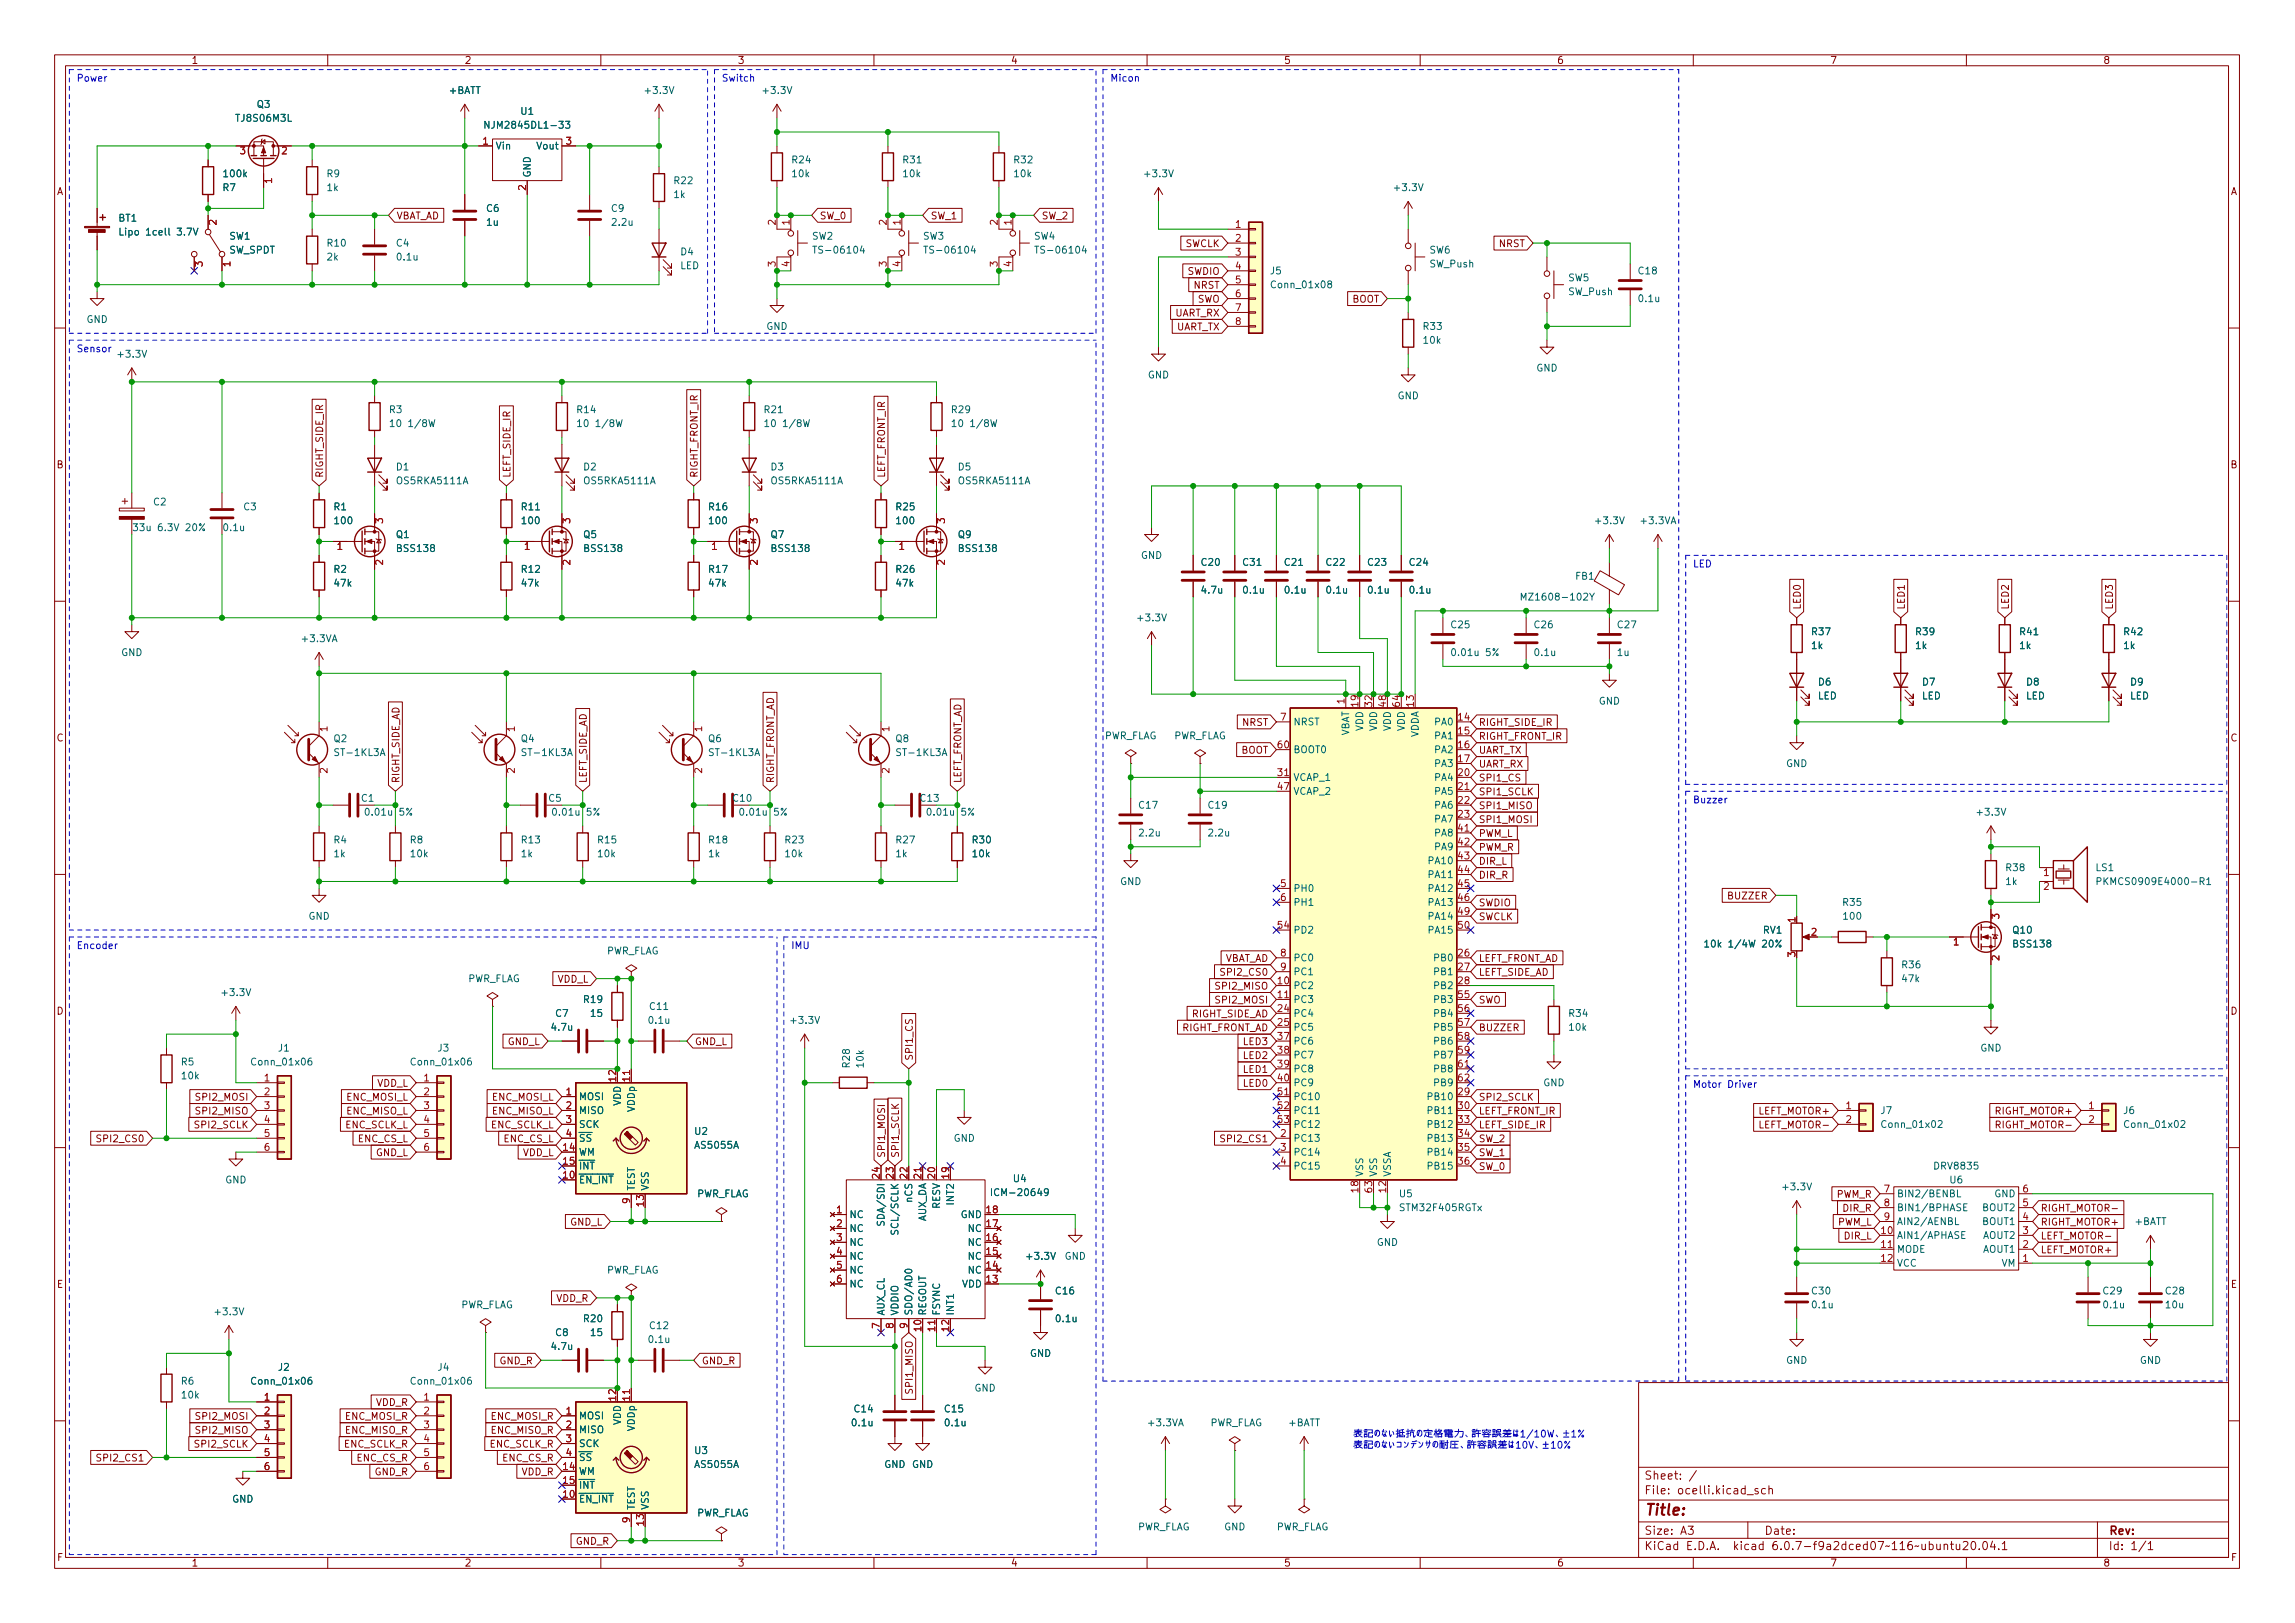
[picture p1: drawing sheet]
<svg xmlns="http://www.w3.org/2000/svg" width="420mm" height="297mm" viewBox="0 0 420 297" stroke-linecap="round" stroke-linejoin="round" font-family="sans-serif">
<defs><g id="words">
<text font-size="2.8" fill="#840000" x="301" y="277.3">Title:</text>
<g font-size="2.1" fill="#840000">
<text x="301" y="273.5">File: ocelli.kicad_sch</text>
<text x="301" y="270.8">Sheet: /</text>
<text x="301" y="280.9">Size: A3</text>
<text x="323" y="280.9">Date:</text>
<text x="386" y="280.9">Rev:</text>
<text x="301" y="283.7">KiCad E.D.A. kicad 6.0.7-f9a2dced07~116~ubuntu20.04.1</text>
<text x="386" y="283.7">Id: 1/1</text>
</g>
<g font-size="1.8" fill="#840000">
<text x="35" y="11.7">1</text>
<text x="85" y="11.7">2</text>
<text x="135" y="11.7">3</text>
<text x="185" y="11.7">4</text>
<text x="235" y="11.7">5</text>
<text x="285" y="11.7">6</text>
<text x="335" y="11.7">7</text>
<text x="385" y="11.7">8</text>
<text x="10.3" y="35.7">A</text>
<text x="408.3" y="35.7">A</text>
<text x="72.5" y="40.1">VBAT_AD</text>
<text x="150" y="40.1">SW_0</text>
<text x="170.3" y="40.1">SW_1</text>
<text x="190.7" y="40.1">SW_2</text>
<text x="216.9" y="45.2">SWCLK</text>
<text x="274.4" y="45.2">NRST</text>
<text x="217.4" y="50.3">SWDIO</text>
<text x="218.5" y="52.8">NRST</text>
<text x="215" y="57.9">UART_RX</text>
<text x="219.1" y="55.4">SWO</text>
<text x="247.5" y="55.4">BOOT</text>
<text x="215.2" y="60.5">UART_TX</text>
<text x="10.3" y="85.7">B</text>
<text x="59.1" y="87.5" transform="rotate(-90 59.1 87.5)">RIGHT_SIDE_IR</text>
<text x="93.4" y="87.5" transform="rotate(-90 93.4 87.5)">LEFT_SIDE_IR</text>
<text x="127.7" y="87.5" transform="rotate(-90 127.7 87.5)">RIGHT_FRONT_IR</text>
<text x="162" y="87.5" transform="rotate(-90 162 87.5)">LEFT_FRONT_IR</text>
<text x="408.3" y="85.7">B</text>
<text x="329.7" y="111.6" transform="rotate(-90 329.7 111.6)">LED0</text>
<text x="348.7" y="111.6" transform="rotate(-90 348.7 111.6)">LED1</text>
<text x="367.8" y="111.6" transform="rotate(-90 367.8 111.6)">LED2</text>
<text x="386.8" y="111.6" transform="rotate(-90 386.8 111.6)">LED3</text>
<text x="10.3" y="135.7">C</text>
<text x="227.1" y="137.9">BOOT</text>
<text x="227.4" y="132.8">NRST</text>
<text x="270.7" y="132.8">RIGHT_SIDE_IR</text>
<text x="270.7" y="137.9">UART_TX</text>
<text x="270.7" y="135.4">RIGHT_FRONT_IR</text>
<text x="408.3" y="135.7">C</text>
<text x="73.1" y="143.4" transform="rotate(-90 73.1 143.4)">RIGHT_SIDE_AD</text>
<text x="107.4" y="143.4" transform="rotate(-90 107.4 143.4)">LEFT_SIDE_AD</text>
<text x="141.7" y="143.4" transform="rotate(-90 141.7 143.4)">RIGHT_FRONT_AD</text>
<text x="176" y="143.4" transform="rotate(-90 176 143.4)">LEFT_FRONT_AD</text>
<text x="270.7" y="143">SPI1_CS</text>
<text x="270.7" y="140.5">UART_RX</text>
<text x="270.7" y="148.1">SPI1_MISO</text>
<text x="270.7" y="145.5">SPI1_SCLK</text>
<text x="270.7" y="153.2">PWM_L</text>
<text x="270.7" y="150.6">SPI1_MOSI</text>
<text x="270.7" y="155.7">PWM_R</text>
<text x="270.7" y="160.8">DIR_R</text>
<text x="270.7" y="158.2">DIR_L</text>
<text x="270.7" y="165.9">SWDIO</text>
<text x="316.5" y="164.6">BUZZER</text>
<text x="270.7" y="168.4">SWCLK</text>
<text x="102" y="179.8">VDD_L</text>
<text x="223.9" y="176">VBAT_AD</text>
<text x="224" y="178.6">SPI2_CS0</text>
<text x="270.7" y="178.6">LEFT_SIDE_AD</text>
<text x="270.7" y="176">LEFT_FRONT_AD</text>
<text x="10.3" y="185.7">D</text>
<text x="222.9" y="183.6">SPI2_MOSI</text>
<text x="222.9" y="181.1">SPI2_MISO</text>
<text x="270.7" y="183.6">SWO</text>
<text x="408.3" y="185.7">D</text>
<text x="92.9" y="191.3">GND_L</text>
<text x="127.2" y="191.3">GND_L</text>
<text x="216.1" y="188.7">RIGHT_FRONT_AD</text>
<text x="218.1" y="186.2">RIGHT_SIDE_AD</text>
<text x="227.7" y="191.3">LED3</text>
<text x="270.7" y="188.7">BUZZER</text>
<text x="167.1" y="194.2" transform="rotate(-90 167.1 194.2)">SPI1_CS</text>
<text x="227.7" y="193.8">LED2</text>
<text x="227.7" y="196.3">LED1</text>
<text x="36.2" y="204">SPI2_MISO</text>
<text x="36.2" y="201.4">SPI2_MOSI</text>
<text x="63.5" y="201.4">ENC_MOSI_L</text>
<text x="63.5" y="204">ENC_MISO_L</text>
<text x="69" y="198.9">VDD_L</text>
<text x="90.1" y="204">ENC_MISO_L</text>
<text x="90.1" y="201.4">ENC_MOSI_L</text>
<text x="227.7" y="198.9">LED0</text>
<text x="270.7" y="201.4">SPI2_SCLK</text>
<text x="270.7" y="204">LEFT_FRONT_IR</text>
<text x="322.1" y="204">LEFT_MOTOR+</text>
<text x="365.5" y="204">RIGHT_MOTOR+</text>
<text x="18.3" y="209">SPI2_CS0</text>
<text x="35.9" y="206.5">SPI2_SCLK</text>
<text x="63.2" y="206.5">ENC_SCLK_L</text>
<text x="65.5" y="209">ENC_CS_L</text>
<text x="89.8" y="206.5">ENC_SCLK_L</text>
<text x="92.2" y="209">ENC_CS_L</text>
<text x="224" y="209">SPI2_CS1</text>
<text x="270.7" y="206.5">LEFT_SIDE_IR</text>
<text x="270.7" y="209">SW_2</text>
<text x="322.5" y="206.5">LEFT_MOTOR-</text>
<text x="365.9" y="206.5">RIGHT_MOTOR-</text>
<text x="68.8" y="211.6">GND_L</text>
<text x="95.6" y="211.6">VDD_L</text>
<text x="162" y="212" transform="rotate(-90 162 212)">SPI1_MOSI</text>
<text x="164.6" y="212" transform="rotate(-90 164.6 212)">SPI1_SCLK</text>
<text x="270.7" y="214.1">SW_0</text>
<text x="270.7" y="211.6">SW_1</text>
<text x="336.2" y="219.2">PWM_R</text>
<text x="337.4" y="221.7">DIR_R</text>
<text x="373.5" y="221.7">RIGHT_MOTOR-</text>
<text x="104.3" y="224.3">GND_L</text>
<text x="336.4" y="224.3">PWM_L</text>
<text x="337.6" y="226.8">DIR_L</text>
<text x="373.5" y="224.3">RIGHT_MOTOR+</text>
<text x="373.5" y="226.8">LEFT_MOTOR-</text>
<text x="373.5" y="229.4">LEFT_MOTOR+</text>
<text x="10.4" y="235.7">E</text>
<text x="101.8" y="238.3">VDD_R</text>
<text x="408.4" y="235.7">E</text>
<text x="91.4" y="249.7">GND_R</text>
<text x="128.4" y="249.7">GND_R</text>
<text x="68.8" y="257.3">VDD_R</text>
<text x="167.1" y="254.6" transform="rotate(-90 167.1 254.6)">SPI1_MISO</text>
<text x="36.2" y="262.4">SPI2_MISO</text>
<text x="36.2" y="259.8">SPI2_MOSI</text>
<text x="63.3" y="259.8">ENC_MOSI_R</text>
<text x="63.3" y="262.4">ENC_MISO_R</text>
<text x="89.9" y="259.8">ENC_MOSI_R</text>
<text x="89.9" y="262.4">ENC_MISO_R</text>
<text x="18.3" y="267.5">SPI2_CS1</text>
<text x="35.9" y="264.9">SPI2_SCLK</text>
<text x="63" y="264.9">ENC_SCLK_R</text>
<text x="65.3" y="267.5">ENC_CS_R</text>
<text x="89.6" y="264.9">ENC_SCLK_R</text>
<text x="92" y="267.5">ENC_CS_R</text>
<text x="68.6" y="270">GND_R</text>
<text x="95.4" y="270">VDD_R</text>
<text x="10.4" y="285.7">F</text>
<text x="35" y="286.7">1</text>
<text x="85" y="286.7">2</text>
<text x="105.4" y="282.7">GND_R</text>
<text x="135" y="286.7">3</text>
<text x="185" y="286.7">4</text>
<text x="235" y="286.7">5</text>
<text x="285" y="286.7">6</text>
<text x="335" y="286.7">7</text>
<text x="385" y="286.7">8</text>
<text x="408.4" y="285.7">F</text>
</g>
<g font-size="1.8" fill="#0000c2">
<text x="14" y="14.9">Power</text>
<text x="132.1" y="14.9">Switch</text>
<text x="203.2" y="14.9">Micon</text>
<text x="14" y="64.5">Sensor</text>
<text x="309.9" y="103.8">LED</text>
<text x="309.9" y="147">Buzzer</text>
<text x="14" y="173.7">Encoder</text>
<text x="144.8" y="173.7">IMU</text>
<text x="309.9" y="199.1">Motor Driver</text>
</g>
<g font-size="1.8" fill="#006464">
<text x="82.2" y="17.2">+BATT</text>
<text x="118.3" y="17.2">+3.3V</text>
<text x="139.9" y="17.2">+3.3V</text>
<text x="43.4" y="22.3">TJ8S06M3L</text>
<text x="47.1" y="19.7">Q3</text>
<text x="89.7" y="23.5">NJM2845DL1-33</text>
<text x="95.4" y="21">U1</text>
<text x="90.7" y="27.3">Vin</text>
<text x="98.4" y="27.3">Vout</text>
<text x="145.1" y="29.9">R24</text>
<text x="165.4" y="29.9">R31</text>
<text x="185.7" y="29.9">R32</text>
<text x="40.8" y="35">R7</text>
<text x="41.1" y="32.4">100k</text>
<text x="59.9" y="32.4">R9</text>
<text x="59.9" y="35">1k</text>
<text x="97.2" y="32.5" transform="rotate(-90 97.2 32.5)">GND</text>
<text x="123.5" y="33.7">R22</text>
<text x="145.1" y="32.4">10k</text>
<text x="165.4" y="32.4">10k</text>
<text x="185.7" y="32.4">10k</text>
<text x="209.8" y="32.4">+3.3V</text>
<text x="255.5" y="35">+3.3V</text>
<text x="21.7" y="40.5">BT1</text>
<text x="89.1" y="38.8">C6</text>
<text x="89.1" y="41.3">1u</text>
<text x="111.9" y="38.8">C9</text>
<text x="112.2" y="41.3">2.2u</text>
<text x="123.4" y="36.2">1k</text>
<text x="22.9" y="43.1">Lipo 1cell 3.7V</text>
<text x="41.9" y="46.4">SW_SPDT</text>
<text x="42" y="43.9">SW1</text>
<text x="59.9" y="47.7">2k</text>
<text x="60" y="45.1">R10</text>
<text x="72.6" y="45.1">C4</text>
<text x="72.8" y="47.7">0.1u</text>
<text x="124.6" y="46.7">D4</text>
<text x="148.7" y="43.9">SW2</text>
<text x="149.7" y="46.4">TS-06104</text>
<text x="169" y="43.9">SW3</text>
<text x="170" y="46.4">TS-06104</text>
<text x="189.3" y="43.9">SW4</text>
<text x="190.3" y="46.4">TS-06104</text>
<text x="261.7" y="46.4">SW6</text>
<text x="124.5" y="49.2">LED</text>
<text x="232.6" y="50.2">J5</text>
<text x="233.1" y="52.7">Conn_01x08</text>
<text x="261.7" y="48.9">SW_Push</text>
<text x="287.1" y="51.5">SW5</text>
<text x="300" y="50.2">C18</text>
<text x="15.8" y="59.1">GND</text>
<text x="287.1" y="54">SW_Push</text>
<text x="300.1" y="55.3">0.1u</text>
<text x="21.8" y="65.4">+3.3V</text>
<text x="140.3" y="60.4">GND</text>
<text x="260.7" y="60.4">R33</text>
<text x="260.7" y="62.9">10k</text>
<text x="210.1" y="69.3">GND</text>
<text x="281.2" y="68">GND</text>
<text x="71.3" y="75.6">R3</text>
<text x="105.7" y="75.6">R14</text>
<text x="140" y="75.6">R21</text>
<text x="174.3" y="75.6">R29</text>
<text x="255.8" y="73.1">GND</text>
<text x="72.2" y="78.1">10 1/8W</text>
<text x="106.5" y="78.1">10 1/8W</text>
<text x="140.8" y="78.1">10 1/8W</text>
<text x="175.1" y="78.1">10 1/8W</text>
<text x="72.6" y="86.1">D1</text>
<text x="72.8" y="88.6">OS5RKA5111A</text>
<text x="106.9" y="86.1">D2</text>
<text x="107.1" y="88.6">OS5RKA5111A</text>
<text x="141.2" y="86.1">D3</text>
<text x="141.4" y="88.6">OS5RKA5111A</text>
<text x="175.4" y="86.1">D5</text>
<text x="175.7" y="88.6">OS5RKA5111A</text>
<text x="28.1" y="92.5">C2</text>
<text x="44.6" y="93.4">C3</text>
<text x="61.1" y="93.4">R1</text>
<text x="61.4" y="95.9">100</text>
<text x="95.6" y="93.4">R11</text>
<text x="95.7" y="95.9">100</text>
<text x="129.8" y="93.4">R16</text>
<text x="130" y="95.9">100</text>
<text x="164.1" y="93.4">R25</text>
<text x="164.2" y="95.9">100</text>
<text x="292.3" y="95.9">+3.3V</text>
<text x="300.6" y="95.9">+3.3VA</text>
<text x="25.3" y="97.2">33u 6.3V 20%</text>
<text x="41" y="97.2">0.1u</text>
<text x="72.6" y="98.5">Q1</text>
<text x="72.8" y="101">BSS138</text>
<text x="106.8" y="98.5">Q5</text>
<text x="107.1" y="101">BSS138</text>
<text x="141.1" y="98.5">Q7</text>
<text x="141.4" y="101">BSS138</text>
<text x="175.4" y="98.5">Q9</text>
<text x="175.7" y="101">BSS138</text>
<text x="61.1" y="104.8">R2</text>
<text x="61.3" y="107.4">47k</text>
<text x="95.6" y="104.8">R12</text>
<text x="95.6" y="107.4">47k</text>
<text x="129.8" y="104.8">R17</text>
<text x="129.9" y="107.4">47k</text>
<text x="164.1" y="104.8">R26</text>
<text x="164.2" y="107.4">47k</text>
<text x="208.9" y="102.3">GND</text>
<text x="220" y="103.5">C20</text>
<text x="227.6" y="103.5">C31</text>
<text x="235.3" y="103.5">C21</text>
<text x="242.9" y="103.5">C22</text>
<text x="250.5" y="103.5">C23</text>
<text x="258.1" y="103.5">C24</text>
<text x="288.5" y="106.1">FB1</text>
<text x="208.5" y="113.7">+3.3V</text>
<text x="220.1" y="108.6">4.7u</text>
<text x="227.7" y="108.6">0.1u</text>
<text x="235.3" y="108.6">0.1u</text>
<text x="243" y="108.6">0.1u</text>
<text x="250.6" y="108.6">0.1u</text>
<text x="258.2" y="108.6">0.1u</text>
<text x="279.5" y="109.9">MZ1608-102Y</text>
<text x="55.4" y="117.5">+3.3VA</text>
<text x="265.7" y="115">C25</text>
<text x="281" y="115">C26</text>
<text x="296.2" y="115">C27</text>
<text x="331.7" y="118.8">1k</text>
<text x="331.8" y="116.2">R37</text>
<text x="350.7" y="118.8">1k</text>
<text x="350.8" y="116.2">R39</text>
<text x="369.8" y="118.8">1k</text>
<text x="369.9" y="116.2">R41</text>
<text x="388.8" y="118.8">1k</text>
<text x="388.9" y="116.2">R42</text>
<text x="22.2" y="120.1">GND</text>
<text x="266.2" y="120.1">0.01u 5%</text>
<text x="281.1" y="120.1">0.1u</text>
<text x="296.1" y="120.1">1u</text>
<text x="332.9" y="125.4">D6</text>
<text x="352" y="125.4">D7</text>
<text x="371" y="125.4">D8</text>
<text x="390.1" y="125.4">D9</text>
<text x="292.7" y="128.9">GND</text>
<text x="332.8" y="128">LED</text>
<text x="351.8" y="128">LED</text>
<text x="370.9" y="128">LED</text>
<text x="389.9" y="128">LED</text>
<text x="61.1" y="135.8">Q2</text>
<text x="95.4" y="135.8">Q4</text>
<text x="129.7" y="135.8">Q6</text>
<text x="164" y="135.8">Q8</text>
<text x="202" y="135.3">PWR_FLAG</text>
<text x="214.7" y="135.3">PWR_FLAG</text>
<text x="236.7" y="137.8">BOOT0</text>
<text x="236.7" y="132.8">NRST</text>
<text x="247" y="134.9" transform="rotate(-90 247 134.9)">VBAT</text>
<text x="249.6" y="133.8" transform="rotate(-90 249.6 133.8)">VDD</text>
<text x="252.1" y="133.8" transform="rotate(-90 252.1 133.8)">VDD</text>
<text x="254.6" y="133.8" transform="rotate(-90 254.6 133.8)">VDD</text>
<text x="257.2" y="133.8" transform="rotate(-90 257.2 133.8)">VDD</text>
<text x="259.7" y="135.1" transform="rotate(-90 259.7 135.1)">VDDA</text>
<text x="262.8" y="132.8">PA0</text>
<text x="262.8" y="135.3">PA1</text>
<text x="262.8" y="137.8">PA2</text>
<text x="61.6" y="138.4">ST-1KL3A</text>
<text x="95.9" y="138.4">ST-1KL3A</text>
<text x="130.2" y="138.4">ST-1KL3A</text>
<text x="164.5" y="138.4">ST-1KL3A</text>
<text x="236.7" y="142.9">VCAP_1</text>
<text x="262.8" y="140.4">PA3</text>
<text x="262.8" y="142.9">PA4</text>
<text x="327" y="140.4">GND</text>
<text x="66.2" y="146.7">C1</text>
<text x="67.3" y="149.3">0.01u 5%</text>
<text x="100.5" y="146.7">C5</text>
<text x="101.6" y="149.3">0.01u 5%</text>
<text x="134.3" y="146.7">C10</text>
<text x="135.9" y="149.3">0.01u 5%</text>
<text x="168.6" y="146.7">C13</text>
<text x="170.2" y="149.3">0.01u 5%</text>
<text x="208.6" y="148">C17</text>
<text x="221.3" y="148">C19</text>
<text x="236.7" y="145.5">VCAP_2</text>
<text x="262.8" y="145.5">PA5</text>
<text x="262.8" y="148">PA6</text>
<text x="362.2" y="149.3">+3.3V</text>
<text x="61.1" y="154.3">R4</text>
<text x="75.1" y="154.3">R8</text>
<text x="95.6" y="154.3">R13</text>
<text x="109.5" y="154.3">R15</text>
<text x="129.8" y="154.3">R18</text>
<text x="143.8" y="154.3">R23</text>
<text x="164.1" y="154.3">R27</text>
<text x="178.1" y="154.3">R30</text>
<text x="208.7" y="153.1">2.2u</text>
<text x="221.4" y="153.1">2.2u</text>
<text x="262.8" y="150.5">PA7</text>
<text x="262.8" y="153.1">PA8</text>
<text x="262.8" y="155.6">PA9</text>
<text x="61.2" y="156.9">1k</text>
<text x="75.3" y="156.9">10k</text>
<text x="95.5" y="156.9">1k</text>
<text x="109.5" y="156.9">10k</text>
<text x="129.8" y="156.9">1k</text>
<text x="143.8" y="156.9">10k</text>
<text x="164" y="156.9">1k</text>
<text x="178.1" y="156.9">10k</text>
<text x="205" y="162">GND</text>
<text x="261.8" y="158.2">PA10</text>
<text x="261.8" y="160.7">PA11</text>
<text x="367.2" y="162">1k</text>
<text x="367.3" y="159.4">R38</text>
<text x="383.7" y="159.4">LS1</text>
<text x="385.2" y="162">PKMCS0909E4000-R1</text>
<text x="236.7" y="163.2">PH0</text>
<text x="236.7" y="165.8">PH1</text>
<text x="261.8" y="163.2">PA12</text>
<text x="261.8" y="165.8">PA13</text>
<text x="337.5" y="165.8">R35</text>
<text x="56.5" y="168.3">GND</text>
<text x="236.7" y="170.9">PD2</text>
<text x="261.8" y="168.3">PA14</text>
<text x="261.8" y="170.9">PA15</text>
<text x="313.3" y="173.4">10k 1/4W 20%</text>
<text x="322.8" y="170.9">RV1</text>
<text x="337.6" y="168.3">100</text>
<text x="368.6" y="170.9">Q10</text>
<text x="368.7" y="173.4">BSS138</text>
<text x="85.5" y="179.7">PWR_FLAG</text>
<text x="110.9" y="174.7">PWR_FLAG</text>
<text x="236.7" y="175.9">PC0</text>
<text x="236.7" y="178.5">PC1</text>
<text x="262.8" y="175.9">PB0</text>
<text x="262.8" y="178.5">PB1</text>
<text x="348.3" y="177.2">R36</text>
<text x="348.3" y="179.7">47k</text>
<text x="40.8" y="182.3">+3.3V</text>
<text x="106.9" y="183.6">R19</text>
<text x="119" y="184.8">C11</text>
<text x="236.7" y="181">PC2</text>
<text x="236.7" y="183.6">PC3</text>
<text x="262.8" y="181">PB2</text>
<text x="262.8" y="183.6">PB3</text>
<text x="101.1" y="188.6">4.7u</text>
<text x="101.7" y="186.1">C7</text>
<text x="108.2" y="186.1">15</text>
<text x="118.9" y="187.4">0.1u</text>
<text x="145" y="187.4">+3.3V</text>
<text x="236.7" y="186.1">PC4</text>
<text x="236.7" y="188.6">PC5</text>
<text x="236.7" y="191.2">PC6</text>
<text x="262.8" y="186.1">PB4</text>
<text x="262.8" y="188.6">PB5</text>
<text x="262.8" y="191.2">PB6</text>
<text x="287.3" y="186.1">R34</text>
<text x="287.3" y="188.6">10k</text>
<text x="33.2" y="195">R5</text>
<text x="33.3" y="197.5">10k</text>
<text x="46.4" y="195">Conn_01x06</text>
<text x="51" y="192.4">J1</text>
<text x="75.6" y="195">Conn_01x06</text>
<text x="80.2" y="192.4">J3</text>
<text x="155.6" y="195.3" transform="rotate(-90 155.6 195.3)">R28</text>
<text x="158.1" y="195.3" transform="rotate(-90 158.1 195.3)">10k</text>
<text x="236.7" y="193.7">PC7</text>
<text x="236.7" y="196.3">PC8</text>
<text x="262.8" y="193.7">PB7</text>
<text x="262.8" y="196.3">PB8</text>
<text x="362.5" y="192.4">GND</text>
<text x="105.9" y="201.3">MOSI</text>
<text x="105.9" y="203.9">MISO</text>
<text x="113.7" y="202.4" transform="rotate(-90 113.7 202.4)">VDD</text>
<text x="116.2" y="203.5" transform="rotate(-90 116.2 203.5)">VDDp</text>
<text x="236.7" y="198.8">PC9</text>
<text x="236.7" y="201.3">PC10</text>
<text x="236.7" y="203.9">PC11</text>
<text x="261.8" y="201.3">PB10</text>
<text x="261.8" y="203.9">PB11</text>
<text x="262.8" y="198.8">PB9</text>
<text x="282.5" y="198.8">GND</text>
<text x="344.4" y="203.9">J7</text>
<text x="388.8" y="203.9">J6</text>
<text x="105.9" y="206.4">SCK</text>
<text x="105.9" y="209">~{SS}</text>
<text x="127.2" y="207.7">U2</text>
<text x="174.6" y="209">GND</text>
<text x="236.7" y="209">PC13</text>
<text x="236.7" y="206.4">PC12</text>
<text x="261.8" y="206.4">PB12</text>
<text x="261.8" y="209">PB13</text>
<text x="344.8" y="206.4">Conn_01x02</text>
<text x="389.3" y="206.4">Conn_01x02</text>
<text x="105.9" y="211.5">WM</text>
<text x="105.9" y="214">~{INT}</text>
<text x="127.4" y="210.2">AS5055A</text>
<text x="236.7" y="211.5">PC14</text>
<text x="236.7" y="214">PC15</text>
<text x="249.6" y="215.4" transform="rotate(-90 249.6 215.4)">VSS</text>
<text x="252.1" y="215.4" transform="rotate(-90 252.1 215.4)">VSS</text>
<text x="254.6" y="215.4" transform="rotate(-90 254.6 215.4)">VSSA</text>
<text x="261.8" y="211.5">PB14</text>
<text x="261.8" y="214">PB15</text>
<text x="354.3" y="214">DRV8835</text>
<text x="41.2" y="216.6">GND</text>
<text x="105.9" y="216.6">~{EN_INT}</text>
<text x="116.2" y="218" transform="rotate(-90 116.2 218)">TEST</text>
<text x="118.7" y="218" transform="rotate(-90 118.7 218)">VSS</text>
<text x="127.4" y="219.1">PWR_FLAG</text>
<text x="167" y="220" transform="rotate(-90 167 220)">nCS</text>
<text x="172.1" y="221.3" transform="rotate(-90 172.1 221.3)">RESV</text>
<text x="174.6" y="220.3" transform="rotate(-90 174.6 220.3)">INT2</text>
<text x="182.3" y="218.9">ICM-20649</text>
<text x="185.6" y="216.3">U4</text>
<text x="256.2" y="219.1">U5</text>
<text x="256.5" y="221.7">STM32F405RGTx</text>
<text x="326.6" y="217.8">+3.3V</text>
<text x="347.2" y="219.1">BIN2/BENBL</text>
<text x="347.2" y="221.7">BIN1/BPHASE</text>
<text x="357" y="216.6">U6</text>
<text x="363.1" y="221.7">BOUT2</text>
<text x="365.1" y="219.1">GND</text>
<text x="155.4" y="222.9">NC</text>
<text x="155.4" y="225.5">NC</text>
<text x="161.9" y="223.6" transform="rotate(-90 161.9 223.6)">SDA/SDI</text>
<text x="164.5" y="225.3" transform="rotate(-90 164.5 225.3)">SCL/SCLK</text>
<text x="169.5" y="223.7" transform="rotate(-90 169.5 223.7)">AUX_DA</text>
<text x="175.9" y="222.9">GND</text>
<text x="177.3" y="225.5">NC</text>
<text x="347.2" y="226.7">AIN1/APHASE</text>
<text x="347.2" y="224.2">AIN2/AENBL</text>
<text x="363.1" y="226.7">AOUT2</text>
<text x="363.1" y="224.2">BOUT1</text>
<text x="390.8" y="224.2">+BATT</text>
<text x="110.9" y="233.1">PWR_FLAG</text>
<text x="155.4" y="228">NC</text>
<text x="155.4" y="230.5">NC</text>
<text x="155.4" y="233.1">NC</text>
<text x="177.3" y="233.1">NC</text>
<text x="177.3" y="230.5">NC</text>
<text x="177.3" y="228">NC</text>
<text x="188.2" y="230.5">+3.3V</text>
<text x="194.9" y="230.5">GND</text>
<text x="252" y="228">GND</text>
<text x="347.2" y="229.3">MODE</text>
<text x="347.2" y="231.8">VCC</text>
<text x="363.1" y="229.3">AOUT1</text>
<text x="366.4" y="231.8">VM</text>
<text x="84.2" y="239.4">PWR_FLAG</text>
<text x="155.4" y="235.6">NC</text>
<text x="176.1" y="235.6">VDD</text>
<text x="193.3" y="236.9">C16</text>
<text x="331.8" y="236.9">C30</text>
<text x="331.9" y="239.4">0.1u</text>
<text x="385.1" y="236.9">C29</text>
<text x="385.2" y="239.4">0.1u</text>
<text x="396.5" y="236.9">C28</text>
<text x="396.6" y="239.4">10u</text>
<text x="39.6" y="240.7">+3.3V</text>
<text x="101.7" y="244.5">C8</text>
<text x="106.9" y="242">R20</text>
<text x="108.2" y="244.5">15</text>
<text x="118.9" y="245.8">0.1u</text>
<text x="119" y="243.2">C12</text>
<text x="161.9" y="240.8" transform="rotate(-90 161.9 240.8)">AUX_CL</text>
<text x="164.5" y="240.8" transform="rotate(-90 164.5 240.8)">VDDIO</text>
<text x="167" y="240.8" transform="rotate(-90 167 240.8)">SDO/AD0</text>
<text x="169.5" y="240.8" transform="rotate(-90 169.5 240.8)">REGOUT</text>
<text x="172.1" y="240.8" transform="rotate(-90 172.1 240.8)">FSYNC</text>
<text x="174.6" y="240.8" transform="rotate(-90 174.6 240.8)">INT1</text>
<text x="193.4" y="242">0.1u</text>
<text x="51" y="250.9">J2</text>
<text x="80.2" y="250.9">J4</text>
<text x="101.1" y="247.1">4.7u</text>
<text x="188.5" y="248.3">GND</text>
<text x="327" y="249.6">GND</text>
<text x="391.7" y="249.6">GND</text>
<text x="33.2" y="253.4">R6</text>
<text x="33.3" y="255.9">10k</text>
<text x="46.4" y="253.4">Conn_01x06</text>
<text x="75.6" y="253.4">Conn_01x06</text>
<text x="178.4" y="254.7">GND</text>
<text x="105.9" y="259.8">MOSI</text>
<text x="105.9" y="262.3">MISO</text>
<text x="113.7" y="260.8" transform="rotate(-90 113.7 260.8)">VDD</text>
<text x="116.2" y="261.9" transform="rotate(-90 116.2 261.9)">VDDp</text>
<text x="156.1" y="261">0.1u</text>
<text x="156.5" y="258.5">C14</text>
<text x="173" y="258.5">C15</text>
<text x="173.1" y="261">0.1u</text>
<text x="210.4" y="261">+3.3VA</text>
<text x="221.4" y="261">PWR_FLAG</text>
<text x="235.9" y="261">+BATT</text>
<text x="105.9" y="269.9">WM</text>
<text x="105.9" y="264.8">SCK</text>
<text x="105.9" y="267.4">~{SS}</text>
<text x="127.2" y="266.1">U3</text>
<text x="127.4" y="268.6">AS5055A</text>
<text x="161.9" y="268.6">GND GND</text>
<text x="42.5" y="275">GND</text>
<text x="105.9" y="275">~{EN_INT}</text>
<text x="105.9" y="272.5">~{INT}</text>
<text x="116.2" y="276.4" transform="rotate(-90 116.2 276.4)">TEST</text>
<text x="118.7" y="276.4" transform="rotate(-90 118.7 276.4)">VSS</text>
<text x="127.4" y="277.5">PWR_FLAG</text>
<text x="208.1" y="280.1">PWR_FLAG</text>
<text x="224.1" y="280.1">GND</text>
<text x="233.5" y="280.1">PWR_FLAG</text>
</g>
<g font-size="1.8" fill="#a90000">
<text x="44" y="28.2">3</text>
<text x="51.6" y="28.2">2</text>
<text x="88.4" y="26.5">1</text>
<text x="103.6" y="26.5">3</text>
<text x="49.8" y="33.5" transform="rotate(-90 49.8 33.5)">1</text>
<text x="96.3" y="34.8" transform="rotate(-90 96.3 34.8)">2</text>
<text x="39.6" y="41.2" transform="rotate(-90 39.6 41.2)">2</text>
<text x="142" y="41.2" transform="rotate(-90 142 41.2)">2</text>
<text x="144.5" y="41.2" transform="rotate(-90 144.5 41.2)">1</text>
<text x="162.3" y="41.2" transform="rotate(-90 162.3 41.2)">2</text>
<text x="164.8" y="41.2" transform="rotate(-90 164.8 41.2)">1</text>
<text x="182.6" y="41.2" transform="rotate(-90 182.6 41.2)">2</text>
<text x="185.2" y="41.2" transform="rotate(-90 185.2 41.2)">1</text>
<text x="226.2" y="41.7">1</text>
<text x="226.2" y="44.2">2</text>
<text x="226.2" y="46.8">3</text>
<text x="37.1" y="48.8" transform="rotate(-90 37.1 48.8)">3</text>
<text x="42.2" y="48.8" transform="rotate(-90 42.2 48.8)">1</text>
<text x="142" y="48.8" transform="rotate(-90 142 48.8)">3</text>
<text x="144.5" y="48.8" transform="rotate(-90 144.5 48.8)">4</text>
<text x="162.3" y="48.8" transform="rotate(-90 162.3 48.8)">3</text>
<text x="164.8" y="48.8" transform="rotate(-90 164.8 48.8)">4</text>
<text x="182.6" y="48.8" transform="rotate(-90 182.6 48.8)">3</text>
<text x="185.2" y="48.8" transform="rotate(-90 185.2 48.8)">4</text>
<text x="226.2" y="49.3">4</text>
<text x="226.2" y="51.9">5</text>
<text x="226.2" y="54.4">6</text>
<text x="226.2" y="56.9">7</text>
<text x="226.2" y="59.5">8</text>
<text x="70.1" y="95.8" transform="rotate(-90 70.1 95.8)">3</text>
<text x="104.4" y="95.8" transform="rotate(-90 104.4 95.8)">3</text>
<text x="138.7" y="95.8" transform="rotate(-90 138.7 95.8)">3</text>
<text x="173" y="95.8" transform="rotate(-90 173 95.8)">3</text>
<text x="61.7" y="100.6">1</text>
<text x="96" y="100.6">1</text>
<text x="130.3" y="100.6">1</text>
<text x="164.6" y="100.6">1</text>
<text x="70.1" y="103.4" transform="rotate(-90 70.1 103.4)">2</text>
<text x="104.4" y="103.4" transform="rotate(-90 104.4 103.4)">2</text>
<text x="138.7" y="103.4" transform="rotate(-90 138.7 103.4)">2</text>
<text x="173" y="103.4" transform="rotate(-90 173 103.4)">2</text>
<text x="234.5" y="131.9">7</text>
<text x="246.1" y="128.8" transform="rotate(-90 246.1 128.8)">1</text>
<text x="248.7" y="129.3" transform="rotate(-90 248.7 129.3)">19</text>
<text x="251.2" y="129.3" transform="rotate(-90 251.2 129.3)">32</text>
<text x="253.7" y="129.3" transform="rotate(-90 253.7 129.3)">48</text>
<text x="256.3" y="129.3" transform="rotate(-90 256.3 129.3)">64</text>
<text x="258.8" y="129.3" transform="rotate(-90 258.8 129.3)">13</text>
<text x="267" y="131.9">14</text>
<text x="59.9" y="133.9" transform="rotate(-90 59.9 133.9)">1</text>
<text x="94.2" y="133.9" transform="rotate(-90 94.2 133.9)">1</text>
<text x="128.5" y="133.9" transform="rotate(-90 128.5 133.9)">1</text>
<text x="162.8" y="133.9" transform="rotate(-90 162.8 133.9)">1</text>
<text x="234" y="136.9">60</text>
<text x="267" y="134.4">15</text>
<text x="267" y="136.9">16</text>
<text x="59.9" y="141.5" transform="rotate(-90 59.9 141.5)">2</text>
<text x="94.2" y="141.5" transform="rotate(-90 94.2 141.5)">2</text>
<text x="128.5" y="141.5" transform="rotate(-90 128.5 141.5)">2</text>
<text x="162.8" y="141.5" transform="rotate(-90 162.8 141.5)">2</text>
<text x="234" y="142">31</text>
<text x="267" y="139.5">17</text>
<text x="267" y="142">20</text>
<text x="234" y="144.6">47</text>
<text x="267" y="144.6">21</text>
<text x="267" y="147.1">22</text>
<text x="267" y="149.6">23</text>
<text x="267" y="152.2">41</text>
<text x="267" y="154.7">42</text>
<text x="267" y="157.3">43</text>
<text x="267" y="159.8">44</text>
<text x="374.2" y="160.3">1</text>
<text x="234.5" y="162.3">5</text>
<text x="234.5" y="164.9">6</text>
<text x="267" y="162.3">45</text>
<text x="267" y="164.9">46</text>
<text x="267" y="167.4">49</text>
<text x="374.2" y="162.9">2</text>
<text x="234" y="170">54</text>
<text x="267" y="170">50</text>
<text x="328.7" y="168.8" transform="rotate(-90 328.7 168.8)">1</text>
<text x="331.6" y="171.2">2</text>
<text x="357.6" y="173">1</text>
<text x="366" y="168.2" transform="rotate(-90 366 168.2)">3</text>
<text x="234.5" y="175">8</text>
<text x="234.5" y="177.6">9</text>
<text x="267" y="175">26</text>
<text x="267" y="177.6">27</text>
<text x="328.7" y="175.2" transform="rotate(-90 328.7 175.2)">3</text>
<text x="366" y="175.8" transform="rotate(-90 366 175.8)">2</text>
<text x="234" y="180.1">10</text>
<text x="234" y="182.7">11</text>
<text x="234" y="185.2">24</text>
<text x="267" y="180.1">28</text>
<text x="267" y="182.7">55</text>
<text x="267" y="185.2">56</text>
<text x="234" y="187.7">25</text>
<text x="234" y="190.3">37</text>
<text x="267" y="187.7">57</text>
<text x="267" y="190.3">58</text>
<text x="48.4" y="197.9">1</text>
<text x="77.6" y="197.9">1</text>
<text x="112.8" y="197.9" transform="rotate(-90 112.8 197.9)">12</text>
<text x="115.3" y="197.9" transform="rotate(-90 115.3 197.9)">11</text>
<text x="234" y="192.8">38</text>
<text x="234" y="195.4">39</text>
<text x="234" y="197.9">40</text>
<text x="267" y="192.8">59</text>
<text x="267" y="195.4">61</text>
<text x="267" y="197.9">62</text>
<text x="48.4" y="200.4">2</text>
<text x="48.4" y="203">3</text>
<text x="77.6" y="200.4">2</text>
<text x="77.6" y="203">3</text>
<text x="103.6" y="200.4">1</text>
<text x="103.6" y="203">2</text>
<text x="234" y="200.4">51</text>
<text x="234" y="203">52</text>
<text x="267" y="200.4">29</text>
<text x="267" y="203">30</text>
<text x="338" y="203">1</text>
<text x="382.4" y="203">1</text>
<text x="48.4" y="205.5">4</text>
<text x="48.4" y="208.1">5</text>
<text x="77.6" y="205.5">4</text>
<text x="77.6" y="208.1">5</text>
<text x="103.6" y="205.5">3</text>
<text x="103.6" y="208.1">4</text>
<text x="234" y="205.5">53</text>
<text x="234.5" y="208.1">2</text>
<text x="267" y="205.5">33</text>
<text x="267" y="208.1">34</text>
<text x="338" y="205.5">2</text>
<text x="382.4" y="205.5">2</text>
<text x="48.4" y="210.6">6</text>
<text x="77.6" y="210.6">6</text>
<text x="103.2" y="215.7">10</text>
<text x="103.2" y="210.6">14</text>
<text x="103.2" y="213.1">15</text>
<text x="161" y="215.7" transform="rotate(-90 161 215.7)">24</text>
<text x="163.6" y="215.7" transform="rotate(-90 163.6 215.7)">23</text>
<text x="166.1" y="215.7" transform="rotate(-90 166.1 215.7)">22</text>
<text x="168.7" y="215.7" transform="rotate(-90 168.7 215.7)">21</text>
<text x="171.2" y="215.7" transform="rotate(-90 171.2 215.7)">20</text>
<text x="173.7" y="215.7" transform="rotate(-90 173.7 215.7)">19</text>
<text x="234.5" y="210.6">3</text>
<text x="234.5" y="213.1">4</text>
<text x="267" y="210.6">35</text>
<text x="267" y="213.1">36</text>
<text x="115.3" y="220.2" transform="rotate(-90 115.3 220.2)">9</text>
<text x="117.9" y="220.7" transform="rotate(-90 117.9 220.7)">13</text>
<text x="248.7" y="218.2" transform="rotate(-90 248.7 218.2)">18</text>
<text x="251.2" y="218.2" transform="rotate(-90 251.2 218.2)">63</text>
<text x="253.7" y="218.2" transform="rotate(-90 253.7 218.2)">12</text>
<text x="344.9" y="218.2">7</text>
<text x="344.9" y="220.8">8</text>
<text x="370.3" y="220.8">5</text>
<text x="370.3" y="218.2">6</text>
<text x="153.2" y="222">1</text>
<text x="153.2" y="224.6">2</text>
<text x="153.2" y="227.1">3</text>
<text x="180.6" y="227.1">16</text>
<text x="180.6" y="224.6">17</text>
<text x="180.6" y="222">18</text>
<text x="344.5" y="225.8">10</text>
<text x="344.9" y="223.3">9</text>
<text x="370.3" y="225.8">3</text>
<text x="370.3" y="223.3">4</text>
<text x="153.2" y="229.7">4</text>
<text x="153.2" y="232.2">5</text>
<text x="180.6" y="232.2">14</text>
<text x="180.6" y="229.7">15</text>
<text x="344.5" y="228.4">11</text>
<text x="344.5" y="230.9">12</text>
<text x="370.3" y="230.9">1</text>
<text x="370.3" y="228.4">2</text>
<text x="153.2" y="234.7">6</text>
<text x="180.6" y="234.7">13</text>
<text x="161" y="243.1" transform="rotate(-90 161 243.1)">7</text>
<text x="163.6" y="243.1" transform="rotate(-90 163.6 243.1)">8</text>
<text x="166.1" y="243.1" transform="rotate(-90 166.1 243.1)">9</text>
<text x="168.7" y="243.6" transform="rotate(-90 168.7 243.6)">10</text>
<text x="171.2" y="243.6" transform="rotate(-90 171.2 243.6)">11</text>
<text x="173.7" y="243.6" transform="rotate(-90 173.7 243.6)">12</text>
<text x="48.4" y="256.3">1</text>
<text x="77.6" y="256.3">1</text>
<text x="112.8" y="256.3" transform="rotate(-90 112.8 256.3)">12</text>
<text x="115.3" y="256.3" transform="rotate(-90 115.3 256.3)">11</text>
<text x="48.4" y="258.9">2</text>
<text x="48.4" y="261.4">3</text>
<text x="48.4" y="263.9">4</text>
<text x="77.6" y="258.9">2</text>
<text x="77.6" y="261.4">3</text>
<text x="77.6" y="263.9">4</text>
<text x="103.6" y="258.9">1</text>
<text x="103.6" y="261.4">2</text>
<text x="103.6" y="263.9">3</text>
<text x="48.4" y="266.5">5</text>
<text x="48.4" y="269">6</text>
<text x="77.6" y="266.5">5</text>
<text x="77.6" y="269">6</text>
<text x="103.2" y="269">14</text>
<text x="103.6" y="266.5">4</text>
<text x="103.2" y="274.1">10</text>
<text x="103.2" y="271.6">15</text>
<text x="115.3" y="278.7" transform="rotate(-90 115.3 278.7)">9</text>
<text x="117.9" y="279.2" transform="rotate(-90 117.9 279.2)">13</text>
</g>
</g></defs>
<g fill="none" stroke="#840000" stroke-width=".18">
<path d="M10 10h400v277h-400zM12 12h396v273h-396zM60 10v2M85.1 19.1l-.8 1.3M85.1 19.1v2.5M85.1 19.1l.8 1.3M110 10v2M120.6 19.1v2.5M120.6 19.1l-.7 1.3M120.6 19.1l.8 1.3M142.2 19.1v2.5M142.2 19.1l-.7 1.3"/>
<path d="M142.2 19.1l.8 1.3M160 10v2M210 10v2M260 10v2M310 10v2M360 10v2M17.8 38.1v3.3M38.1 29.2v1.3M38.1 35.6v1.3M38.1 39.4v2.5M43.2 26.7h5.1v1.8M46.5 28.5v-2.6h3.5v2.6"/>
<path d="M47.9 25.9l.6-.3v.7zM48 25.4l-.1 .2v.7l-.1 .2M48.3 29v5.3M50 26.7h3.3M57.1 29.2v1.3M57.1 35.6v1.3M72.2 38.1h9v2.6h-9l-1.1-1.3zM85.1 35.6v2.8M87.6 26.7h2.6M90.2 25.4h12.7v7.7h-12.7zM96.5 33.1v2.5M102.9 26.7h2.5"/>
<path d="M107.9 35.6v2.8M120.6 30.5v1.3M120.6 36.9v1.2M142.2 39.4v2.5h2.6v.3M142.2 26.7v1.3M142.2 33.1v1.2M144.8 39.4v2.5M149.7 38.1h6.1v2.6h-6.1l-1.1-1.3zM162.6 39.4v2.5h2.5v.3M162.6 26.7v1.3M162.6 33.1v1.2M165.1 39.4v2.5"/>
<path d="M170 38.1h6.1v2.6h-6.1l-1.1-1.3zM182.9 39.4v2.5h2.5v.3M182.9 26.7v1.3M182.9 33.1v1.2M185.4 39.4v2.5M190.3 38.1h6.1v2.6h-6.1l-1.1-1.3zM212.1 34.3l-.8 1.3M212.1 34.3v2.6M212.1 34.3l.8 1.3M257.8 36.9v2.5M257.8 36.9l-.8 1.2M257.8 36.9l.8 1.2"/>
<path d="M17.8 53.4v1.2h1.2l-1.2 1.3-1.3-1.3h1.3M17.8 42.5v3.3M35.6 47v2.6M38.4 43l2 3.1M40.6 47v2.6M57.1 41.9v1.3M57.1 48.3v1.3M68.6 41.9v2.8M68.6 46.8v2.8M85.1 40.4v2.8M107.9 40.4v2.8M120.6 41.9v7.7"/>
<path d="M121.4 48.8l1.5 1.5v-.7v.7h-.7M121.4 47.5l1.5 1.6v-.8v.8h-.7M142.2 54.6v1.3h1.3l-1.3 1.3-1.2-1.3h1.2M144.8 46.8v.2h-2.6v2.6M144.8 47v2.6M146 44.5h1.8M146 42.2v4.6M165.1 46.8v.2h-2.5v2.6M165.1 47v2.6M166.4 42.2v4.6M166.4 44.5h1.7M185.4 46.8v.2h-2.5v2.6"/>
<path d="M185.4 47v2.6M186.7 42.2v4.6M186.7 44.5h1.8M214.3 55.9h9.4l1.1 1.3-1.1 1.3h-9.4zM214.6 58.5h9.1l1.1 1.2-1.1 1.3h-9.1zM216.2 43.2h7.5l1.1 1.3-1.1 1.3h-7.5zM216.5 48.3h7.2l1.1 1.3-1.1 1.2h-7.2zM217.6 50.8h6.1l1.1 1.3-1.1 1.3h-6.1zM218.4 53.4h5.3l1.1 1.2-1.1 1.3h-5.3zM224.8 44.5h3.8M224.8 47h3.8M224.8 52.1h3.8"/>
<path d="M224.8 41.9h3.8M224.8 49.6h3.8M224.8 54.6h3.8M224.8 57.2h3.8M224.8 59.7h3.8M228.6 59.6h1.3v.3h-1.3zM228.6 57.1h1.3v.2h-1.3zM228.6 54.5h1.3v.3h-1.3zM228.6 52h1.3v.2h-1.3zM228.6 49.4h1.3v.3h-1.3zM228.6 46.9h1.3v.3h-1.3zM228.6 44.4h1.3v.2h-1.3z"/>
<path d="M228.6 41.8h1.3v.3h-1.3zM246.7 53.4h6.2l1.1 1.2-1.1 1.3h-6.2zM257.8 41.9v2.6M257.8 49.6v2.5M257.8 57.2v1.3M259.1 47h1.8M259.1 44.5v5.1M273.5 43.2h6.1l1.1 1.3-1.1 1.3h-6.1zM283.2 47v2.6M283.2 54.6v2.6M284.5 52.1h1.8M284.5 49.6v5"/>
<path d="M298.4 48.3v2.8M298.4 53.1v2.8M10 60h2M24.1 67.3l-.7 1.3M24.1 67.3v2.6M24.1 67.3l.8 1.3M57.1 73.1h2.6v14.7l-1.3 1.1-1.3-1.1zM68.6 72.4v1.3M68.6 78.8v1.2M91.4 74.3h2.6v13.5l-1.3 1.1-1.3-1.1zM102.9 72.4v1.3M102.9 78.8v1.2"/>
<path d="M125.7 71.3h2.6v16.5l-1.3 1.1-1.3-1.1zM137.2 72.4v1.3M137.2 78.8v1.2M160 72.5h2.6v15.3l-1.3 1.1-1.3-1.1zM171.4 72.4v1.3M171.4 78.8v1.2M212.1 63.5v1.3h1.3l-1.3 1.3-1.3-1.3h1.3M257.8 67.3v1.3h1.3l-1.3 1.3-1.3-1.3h1.3M257.8 63.5v1.3M283.2 62.3v1.2h1.3l-1.3 1.3-1.3-1.3h1.3M408 60h2M21.8 93h4.6v.5h-4.6z"/>
<path d="M22.4 91.7h1M22.9 91.2v1M24.1 90.2v2.8M24.1 95v2.8M40.6 90.2v2.8M40.6 95v2.8M58.4 90.2v1.3M58.4 96.6v1.2M61 99.1h5.3M66.8 99.1h1.8v5.1M66.8 97.3h2.5v3.6h-2.5M68.6 81.3v7.6"/>
<path d="M68.6 94v3.3M68.8 98.6l.2 .1h.7l.1 .1M69.3 98.7l.4 .7h-.7zM69.3 88.2l1.6 1.5v-.8v.8h-.8M69.3 86.9l1.6 1.5v-.7v.7h-.8M92.7 90.2v1.3M92.7 96.6v1.2M95.2 99.1h5.4M101.1 99.1h1.8v5.1M101.1 97.3h2.5v3.6h-2.5M102.9 81.3v7.6M102.9 94v3.3"/>
<path d="M103.1 98.6l.2 .1h.7l.1 .1M103.6 98.7l.4 .7h-.7zM103.6 88.2l1.6 1.5v-.8v.8h-.8M103.6 86.9l1.6 1.5v-.7v.7h-.8M127 90.2v1.3M127 96.6v1.2M129.5 99.1h5.4M135.4 99.1h1.8v5.1M135.4 97.3h2.5v3.6h-2.5M137.2 81.3v7.6M137.2 94v3.3M137.4 98.6l.1 .1h.8l.1 .1"/>
<path d="M137.9 98.7l.4 .7h-.8zM137.9 88.2l1.5 1.5v-.8v.8h-.7M137.9 86.9l1.5 1.5v-.7v.7h-.7M161.3 90.2v1.3M161.3 96.6v1.2M163.8 99.1h5.4M169.7 99.1h1.7v5.1M169.7 97.3h2.5v3.6h-2.5M171.4 81.3v7.6M171.4 94v3.3M171.7 98.6l.1 .1h.8l.1 .1M172.2 98.7l.4 .7h-.8z"/>
<path d="M172.2 88.2l1.5 1.5v-.8v.8h-.7M172.2 86.9l1.5 1.5v-.7v.7h-.7M210.8 96.6v1.2h1.3l-1.3 1.3-1.3-1.3h1.3M294.6 97.8v2.6M294.6 97.8l-.7 1.3M294.6 97.8l.8 1.3M303.5 97.8l-.7 1.3M303.5 97.8v2.6M303.5 97.8l.8 1.3M10 110h2M24.1 114.3v1.3h1.3l-1.3 1.3-1.2-1.3h1.2M58.4 101.6v1.3"/>
<path d="M58.4 108v1.3M58.4 119.4v2.6M58.4 119.4l-.7 1.3M58.4 119.4l.8 1.3M92.7 101.6v1.3M92.7 108v1.3M127 101.6v1.3M127 108v1.3M161.3 101.6v1.3M161.3 108v1.3M210.8 115.6l-.7 1.3M210.8 115.6v2.5"/>
<path d="M210.8 115.6l.8 1.3M218.4 101.6v2.8M218.4 106.5v2.8M226.1 101.6v2.8M226.1 106.5v2.8M233.7 101.6v2.8M233.7 106.5v2.8M241.3 101.6v2.8M241.3 106.5v2.8M248.9 101.6v2.8M248.9 106.5v2.8M256.5 101.6v2.8"/>
<path d="M256.5 106.5v2.8M264.2 113.1v2.8M264.2 117.9v2.8M279.4 113.1v2.8M279.4 117.9v2.8M292.9 104.5l4.5 2.5-1.1 1.9-4.4-2.6zM294.6 102.9v2.5M294.6 107.9v2.6M294.6 113.1v2.8M294.6 117.9v2.8M327.7 106h2.5v6l-1.3 1.1-1.2-1.1zM328.9 113.1v1.2"/>
<path d="M328.9 119.4v8.9M346.7 106h2.5v6l-1.2 1.1-1.3-1.1zM348 113.1v1.2M348 119.4v8.9M365.8 106h2.5v6l-1.3 1.1-1.2-1.1zM367 113.1v1.2M367 119.4v8.9M384.8 106h2.5v6l-1.2 1.1-1.3-1.1zM386.1 113.1v1.2M386.1 119.4v8.9M408 110h2M52.1 134l1.9 1.9v-.6"/>
<path d="M52.7 132.8l1.9 1.9v-.7M53.3 135.9h.7M54 134.7h.6M56.5 137.8l1.9 1.9v2.6M58.4 132.1v2.6l-1.9 1.9M71.1 128.5h2.6v15.2l-1.3 1.1-1.3-1.1zM86.4 134l1.9 1.9v-.6M87 132.8l1.9 1.9v-.7M87.6 135.9h.7M88.3 134.7h.6M90.8 137.8l1.9 1.9v2.6M92.7 132.1v2.6l-1.9 1.9"/>
<path d="M105.4 129.7h2.6v14l-1.3 1.1-1.3-1.1zM120.6 134l2 1.9v-.6M121.3 132.8l1.9 1.9v-.7M121.9 135.9h.7M122.6 134.7h.6M125.1 137.8l1.9 1.9v2.6M127 132.1v2.6l-1.9 1.9M139.7 126.7h2.5v17l-1.2 1.1-1.3-1.1zM154.9 134l1.9 1.9v-.6M155.6 132.8l1.9 1.9v-.7M156.2 135.9h.6M156.8 134.7h.7"/>
<path d="M159.4 137.8l1.9 1.9v2.6M161.3 132.1v2.6l-1.9 1.9M174 127.9h2.5v15.8l-1.2 1.1-1.3-1.1zM207 138.5l1-.7-1-.6-1 .6 1 .7v1.2M207 139.7h.1M219.7 138.5l1-.7-1-.6-1 .6 1 .7v1.2M219.7 139.7h.1M226.4 135.9h6.2l1.1 1.3-1.1 1.3h-6.2zM226.5 130.8h6.1l1.1 1.3-1.1 1.3h-6.1zM233.7 132.1h2.5M246.4 127v2.6M270.4 130.8h14.7v2.6h-14.7l-1.2-1.3z"/>
<path d="M270.4 135.9h9v2.6h-9l-1.2-1.3zM270.4 138.5h9.3v2.5h-9.3l-1.2-1.3zM270.4 133.4h16.5v2.5h-16.5l-1.2-1.2zM294.6 123.2v1.3h1.3l-1.3 1.3-1.2-1.3h1.2M328.9 134.7v1.2h1.3l-1.3 1.3-1.2-1.3h1.2M329.7 127.5l1.5 1.6v-.8v.8h-.7M329.7 126.3l1.5 1.5v-.8v.8h-.7M348.7 127.5l1.6 1.6v-.8v.8h-.8M348.7 126.3l1.6 1.5v-.8v.8h-.8M367.8 127.5l1.5 1.6v-.8v.8h-.7M367.8 126.3l1.5 1.5v-.8v.8h-.7M386.8 127.5l1.6 1.6v-.8v.8h-.8"/>
<path d="M386.8 126.3l1.6 1.5v-.8v.8h-.8M58.4 151.2v1.2M58.4 157.5v1.3M61 147.4h2.8M72.4 151.2v1.2M72.4 157.5v1.3M92.7 151.2v1.2M92.7 157.5v1.3M95.2 147.4h2.8M106.7 151.2v1.2M106.7 157.5v1.3M127 151.2v1.2"/>
<path d="M127 157.5v1.3M129.5 147.4h2.8M141 151.2v1.2M141 157.5v1.3M161.3 151.2v1.2M161.3 157.5v1.3M163.8 147.4h2.8M175.3 151.2v1.2M175.3 157.5v1.3M207 156.2v1.3h1.3l-1.3 1.3-1.3-1.3h1.3M207 146.1v2.8M207 150.9v2.8"/>
<path d="M219.7 146.1v2.8M219.7 150.9v2.8M233.7 142.3h2.5M266.7 144.8h2.5M266.7 152.4h2.5M270.4 151.2h7.4v2.5h-7.4l-1.2-1.3zM270.4 158.8h6.6v2.5h-6.6l-1.2-1.2zM270.4 146.1h11.1v2.5h-11.1l-1.2-1.2zM270.4 148.6h11.1v2.6h-11.1l-1.2-1.3zM270.4 156.2h6.4v2.6h-6.4l-1.2-1.3zM270.4 153.7h7.6v2.5h-7.6l-1.2-1.2zM270.4 141h9v2.5h-9l-1.2-1.2z"/>
<path d="M270.4 143.5h11.3v2.6h-11.3l-1.2-1.3zM364.5 151.2v2.5M364.5 156.2v1.3M364.5 151.2l-.8 1.2M364.5 151.2l.8 1.2M373.4 158.8h2.5M376.8 159h2M377.8 158.3v.7M10 160h2M58.4 162.6v1.3h1.3l-1.3 1.2-1.3-1.2h1.3M101.2 177.8h6.9l1.1 1.3-1.1 1.3h-6.9zM115.6 177.8l1-.6-1-.6-1 .6 1 .6v1.3"/>
<path d="M115.6 179.1h.1M221.4 179.1h11.2l1.1 1.3-1.1 1.2h-11.2zM222.3 176.6h10.3l1.1 1.2-1.1 1.3h-10.3zM223.6 174h9l1.1 1.3-1.1 1.3h-9zM233.7 162.6h2.5M233.7 165.1h2.5M233.7 175.3h2.5M233.7 177.8h2.5M270.4 176.6h14v2.5h-14l-1.2-1.3zM270.4 174h15.7v2.6h-15.7l-1.2-1.3zM270.4 163.9h7.1v2.5h-7.1l-1.2-1.3zM270.4 166.4h7.5v2.5h-7.5l-1.2-1.2z"/>
<path d="M315.3 162.6h8.7l1.1 1.3-1.1 1.2h-8.7zM330.5 171.5h1M335.3 171.5h1.2M341.6 171.5h1.3M345.4 174v1.3M356.9 171.5h5.3M362.7 171.5h1.8v5.1M362.7 169.7h2.6v3.6h-2.6M364.5 162.6v1.3M364.5 166.4v3.3M364.7 171l.2 .1h.7l.2 .1M365.3 171.1l.3 .6h-.7z"/>
<path d="M373.4 161.3h2.5M376.8 161.1h2M377.8 161.1v.7M408 160h2M30.5 191.8v1.3M30.5 198.2v1.2M34.8 199.4h11.1l1.1 1.3-1.1 1.3h-11.1zM43.2 184.2l-.8 1.3M43.2 184.2v2.5M43.2 184.2l.7 1.3M47 198.2h3.8M50.8 198h1.3v.3h-1.3z"/>
<path d="M62.5 199.4h12.6l1.1 1.3-1.1 1.3h-12.6zM68.2 196.9h6.9l1.1 1.3-1.1 1.2h-6.9zM76.2 198.2h3.8M80 198h1.3v.3h-1.3zM89.2 199.4h12.6l1.1 1.3-1.1 1.3h-12.6zM90.2 182.9l1-.6-1-.7-1 .7 1 .6v1.3M90.2 184.2h.1M92.1 189.3h7.1l1.1 1.2-1.1 1.3h-7.1zM102.9 190.5h2.8M107.7 190.5h2.8M113 180.4v1.2M113 186.7v1.3"/>
<path d="M115.6 195.6v2.6M116.8 190.5h2.8M121.7 190.5h2.8M126.8 189.3h7.2v2.5h-7.2l-1.1-1.3zM147.3 189.3l-.7 1.2M147.3 189.3v2.5M147.3 189.3l.8 1.2M152.4 198.2h1.3M158.7 198.2h1.3M165.1 185.5h2.5v9l-1.2 1.1-1.3-1.1zM215.6 186.7h17l1.1 1.3-1.1 1.3h-17zM217.3 184.2h15.3l1.1 1.3-1.1 1.2h-15.3z"/>
<path d="M221.4 181.6h11.2l1.1 1.3-1.1 1.3h-11.2zM226.6 191.8h6l1.1 1.3-1.1 1.2h-6zM226.6 194.3h6l1.1 1.3-1.1 1.3h-6zM226.6 196.9h6l1.1 1.3-1.1 1.2h-6zM226.6 189.3h6l1.1 1.2-1.1 1.3h-6zM233.7 182.9h2.5M266.7 195.6h2.5M270.4 186.7h8.7v2.6h-8.7l-1.2-1.3zM270.4 181.6h5.2v2.6h-5.2l-1.2-1.3zM270.4 199.4h11.3v2.6h-11.3l-1.2-1.3zM284.5 193.1v1.2h1.2l-1.2 1.3-1.3-1.3h1.3M284.5 182.9v1.3"/>
<path d="M284.5 189.3v1.2M345.4 180.4v1.2M364.5 186.7v1.3h1.3l-1.3 1.3-1.3-1.3h1.3M10 210h2M16.6 207h10.2l1.1 1.3-1.1 1.3h-10.2zM34.6 204.5h11.3l1.1 1.3-1.1 1.2h-11.3zM34.8 202h11.1l1.1 1.2-1.1 1.3h-11.1zM43.2 210.9v1.2h1.2l-1.2 1.3-1.3-1.3h1.3M47 208.3h3.8M47 210.9h3.8M47 200.7h3.8M47 203.2h3.8"/>
<path d="M47 205.8h3.8M50.8 210.7h1.3v.3h-1.3zM50.8 208.2h1.3v.2h-1.3zM50.8 205.6h1.3v.3h-1.3zM50.8 203.1h1.3v.3h-1.3zM50.8 200.6h1.3v.2h-1.3zM62.3 204.5h12.8l1.1 1.3-1.1 1.2h-12.8zM62.5 202h12.6l1.1 1.2-1.1 1.3h-12.6zM64.6 207h10.5l1.1 1.3-1.1 1.3h-10.5zM68 209.6h7.1l1.1 1.3-1.1 1.2h-7.1zM76.2 208.3h3.8M76.2 210.9h3.8"/>
<path d="M76.2 200.7h3.8M76.2 203.2h3.8M76.2 205.8h3.8M80 210.7h1.3v.3h-1.3zM80 208.2h1.3v.2h-1.3zM80 205.6h1.3v.3h-1.3zM80 203.1h1.3v.3h-1.3zM80 200.6h1.3v.2h-1.3zM89 204.5h12.8l1.1 1.3-1.1 1.2h-12.8zM89.2 202h12.6l1.1 1.2-1.1 1.3h-12.6zM91.3 207h10.5l1.1 1.3-1.1 1.3h-10.5zM94.9 209.6h6.9l1.1 1.3-1.1 1.2h-6.9z"/>
<path d="M102.9 208.3h2.5M102.9 200.7h2.5M102.9 203.2h2.5M102.9 205.8h2.5M115.6 218.5v2.5M115.8 208.1l1 1-.5 .5-1-1M154.9 215.9h25.4v25.4h-25.4zM160 201.2h2.6v11.1l-1.3 1.1-1.3-1.1zM162.6 201h2.5v11.3l-1.3 1.1-1.2-1.1zM168.9 213.4v2.5M176.5 203.2v1.3h1.3l-1.3 1.3-1.2-1.3h1.2M222.3 207h10.3l1.1 1.3-1.1 1.3h-10.3z"/>
<path d="M233.7 208.3h2.5M233.7 210.9h2.5M233.7 213.4h2.5M233.7 200.7h2.5M270.4 212.1h6.1v2.6h-6.1l-1.2-1.3zM270.4 204.5h13.5v2.5h-13.5l-1.2-1.2zM270.4 202h15.3v2.5h-15.3l-1.2-1.3zM270.4 209.6h6.1v2.5h-6.1l-1.2-1.2zM270.4 207h6.1v2.6h-6.1l-1.2-1.3zM321 204.5h14.4l1.1 1.3-1.1 1.2h-14.4zM321 202h14.4l1.1 1.2-1.1 1.3h-14.4zM328.9 219.7v2.6"/>
<path d="M328.9 219.7l-.7 1.3M328.9 219.7l.8 1.3M335.4 217.2h7.7l1.1 1.3-1.1 1.2h-7.7zM336.4 219.7h6.7l1.1 1.3-1.1 1.3h-6.7zM336.5 203.2h3.9M336.5 205.8h3.9M340.4 205.6h1.2v.3h-1.2zM340.4 203.1h1.2v.3h-1.2zM344.2 218.5h2.5M346.7 217.2h22.9v15.2h-22.9zM364.3 204.5h15.6l1.1 1.3-1.1 1.2h-15.6zM364.3 202h15.6l1.1 1.2-1.1 1.3h-15.6z"/>
<path d="M369.6 218.5h2.5M373.2 219.7h15.6v2.6h-15.6l-1.1-1.3zM381 203.2h3.8M381 205.8h3.8M384.8 205.6h1.3v.3h-1.3zM384.8 203.1h1.3v.3h-1.3zM408 210h2M101 236.3h7.1l1.1 1.2-1.1 1.3h-7.1zM103.5 222.3h7.1l1.2 1.3-1.2 1.2h-7.1zM113 238.8v1.3M115.6 236.3l1-.7-1-.6-1 .6 1 .7v1.2M115.6 237.5h.1"/>
<path d="M132.1 222.3l1-.6-1-.7-1 .7 1 .6v1.3M132.1 223.6h.1M152 221.9l.8 .8M152 224.4l.8 .8M152 227l.8 .7M152 229.5l.8 .8M152 232.1l.8 .7M152 234.6l.8 .8M152.4 222.3h2.5M152.4 224.8h2.5M152.4 227.4h2.5M152.4 229.9h2.5"/>
<path d="M152.4 232.4h2.5M152.4 235h2.5M152.8 221.9l-.8 .8M152.8 224.4l-.8 .8M152.8 227l-.8 .7M152.8 229.5l-.8 .8M152.8 232.1l-.8 .7M152.8 234.6l-.8 .8M182.5 232.1l.8 .7M182.5 229.5l.8 .8M182.5 227l.8 .7M182.5 224.4l.8 .8"/>
<path d="M183.3 232.1l-.8 .7M183.3 229.5l-.8 .8M183.3 227l-.8 .7M183.3 224.4l-.8 .8M190.5 239.8v4.1h1.3l-1.3 1.2-1.3-1.2h1.3M190.5 232.4l-.8 1.3M190.5 232.4v5.4M190.5 232.4l.8 1.3M196.8 224.8v1.3h1.3l-1.3 1.3-1.2-1.3h1.2M254 222.3v1.3h1.3l-1.3 1.2-1.3-1.2h1.3M328.9 233.7v2.8M328.9 238.5v2.8"/>
<path d="M335.6 222.3h7.5l1.1 1.3-1.1 1.2h-7.5zM336.6 224.8h6.5l1.1 1.3-1.1 1.3h-6.5zM344.2 228.6h2.5M344.2 223.6h2.5M344.2 221h2.5M369.6 231.2h2.5M369.6 228.6h2.5M369.6 226.1h2.5M369.6 223.6h2.5M369.6 221h2.5M373.2 222.3h15.6v2.5h-15.6l-1.1-1.2zM373.2 224.8h14.4v2.6h-14.4l-1.1-1.3z"/>
<path d="M373.2 227.4h14.4v2.5h-14.4l-1.1-1.3zM382.3 233.7v2.8M382.3 238.5v2.8M393.7 226.1l-.8 1.3M393.7 226.1v2.5M393.7 233.7v2.8M393.7 238.5v2.8M393.7 226.1l.8 1.3M30.5 250.2v1.3M30.5 256.6v1.2M34.8 257.8h11.1l1.1 1.3-1.1 1.3h-11.1zM41.9 242.6l-.8 1.3"/>
<path d="M41.9 242.6v2.5M41.9 242.6l.8 1.3M47 256.6h3.8M47 259.1h3.8M50.8 259h1.3v.2h-1.3zM50.8 256.4h1.3v.3h-1.3zM62.3 257.8h12.8l1.1 1.3-1.1 1.3h-12.8zM68 255.3h7.1l1.1 1.3-1.1 1.2h-7.1zM76.2 256.6h3.8M76.2 259.1h3.8M80 259h1.3v.2h-1.3zM80 256.4h1.3v.3h-1.3z"/>
<path d="M88.9 242.6l1-.6-1-.7-1 .7 1 .6v1.3M88.9 243.9h.1M88.9 257.8h12.9l1.1 1.3-1.1 1.3h-12.9zM90.6 247.7h7.3l1.2 1.3-1.2 1.2h-7.3zM102.9 249h2.8M102.9 259.1h2.5M107.7 249h2.8M113 245.1v1.3M115.6 254v2.6M116.8 249h2.8M121.7 249h2.8M128.1 247.7h7.4v2.5h-7.4l-1.1-1.2z"/>
<path d="M161.3 241.3v2.6M163.8 241.3v2.6M163.8 255.3v2.8M165.1 245l1.3-1.1 1.2 1.1v11.1h-2.5zM166.4 241.3v2.6M168.9 255.3v2.8M171.4 241.3v2.6M180.3 249v1.2h1.3l-1.3 1.3-1.2-1.3h1.2M300 253h108v32h-108zM328.9 243.9v1.2h1.3l-1.3 1.3-1.2-1.3h1.2M393.7 243.9v1.2h1.3l-1.3 1.3-1.3-1.3h1.3M10 260h2"/>
<path d="M16.6 265.5h10.2l1.1 1.2-1.1 1.3h-10.2zM34.6 262.9h11.3l1.1 1.3-1.1 1.3h-11.3zM34.8 260.4h11.1l1.1 1.3-1.1 1.2h-11.1zM44.4 269.3v1.2h1.3l-1.3 1.3-1.2-1.3h1.2M47 261.7h3.8M47 264.2h3.8M47 266.7h3.8M47 269.3h3.8M50.8 269.1h1.3v.3h-1.3zM50.8 266.6h1.3v.3h-1.3zM50.8 264.1h1.3v.2h-1.3zM50.8 261.5h1.3v.3h-1.3z"/>
<path d="M62.1 262.9h13l1.1 1.3-1.1 1.3h-13zM62.3 260.4h12.8l1.1 1.3-1.1 1.2h-12.8zM64.4 265.5h10.7l1.1 1.2-1.1 1.3h-10.7zM67.7 268h7.4l1.1 1.3-1.1 1.2h-7.4zM76.2 261.7h3.8M76.2 264.2h3.8M76.2 266.7h3.8M76.2 269.3h3.8M80 269.1h1.3v.3h-1.3zM80 266.6h1.3v.3h-1.3zM80 264.1h1.3v.2h-1.3zM80 261.5h1.3v.3h-1.3z"/>
<path d="M88.8 262.9h13l1.1 1.3-1.1 1.3h-13zM88.9 260.4h12.9l1.1 1.3-1.1 1.2h-12.9zM91.1 265.5h10.7l1.1 1.2-1.1 1.3h-10.7zM94.6 268h7.2l1.1 1.3-1.1 1.2h-7.2zM102.9 261.7h2.5M102.9 264.2h2.5M102.9 266.7h2.5M115.6 276.9v2.5M115.8 266.5l1 1-.5 .5-1-1M163.8 260.1v4.1h1.3l-1.3 1.3-1.2-1.3h1.2M168.9 260.1v4.1h1.3l-1.3 1.3-1.3-1.3h1.3M213.4 274.4v1.2l1 .7-1 .6-1.1-.6 1.1-.7"/>
<path d="M213.4 274.4h.1M213.4 262.9l-.8 1.3M213.4 262.9v2.6M213.4 262.9l.7 1.3M226.1 274.4v1.2h1.2l-1.2 1.3-1.3-1.3h1.3M226.1 264.2l1-.6-1-.7-1.1 .7 1.1 .6v1.3M226.1 265.5h.1M238.8 274.4v1.2l1 .7-1 .6-1.1-.6 1.1-.7M238.8 274.4h.1M238.8 262.9l-.8 1.3M238.8 262.9v2.6M238.8 262.9l.7 1.3"/>
<path d="M300 278.5h108M300 274.5h108M300 268.5h108M309.1 279.3h.9l-.5 .6 .4 .1v.7l-.2 .1h-.4l-.2-.1M310.6 269.1l-1.3 2M319.9 273.6h1.1M320 278.5v3M321.9 272.5l-.4-.1-.2 .2 .1 .2 .5 .2v.3h-.6M323.2 272.5l-.4-.1-.3 .3v.4l.1 .2h.6M323.8 272.6l.3-.2 .3 .1 .1 .9M323.8 271.9v1.5M384 278.5v6.5"/>
<path d="M408 260h2M60 285v2M104.5 280.7h7.4l1.1 1.3-1.1 1.2h-7.4zM110 285v2M132.1 280.7l1-.6-1-.7-1 .7 1 .6v1.3M132.1 282h.1M160 285v2M210 285v2M260 285v2M300 281.5h108M310 285v2M355.9 282.8l.2-.2 .4 .1 .1 .9"/>
<path d="M355.9 282.6v1M357.1 282.6h.5M357.3 282.1v1.3l.3 .2M358.1 282.6l.1 .9 .4 .1 .2-.1M358.8 282.6v1M359.4 282.3l.6-.2 .2 .2 .1 .2-.9 1.1h.9M360 285v2M361.1 282.2l.1-.1a.8 .8 0 0 1 .5 .8 .8 .8 0 0 1-.5 .7 .99 .99 0 0 1-.1-1.4zM362.4 283.5v.1M363.2 282.2l.2-.1a.8 .8 0 0 1 .5 .8 .8 .8 0 0 1-.5 .7 1 1 0 0 1-.2-1.4zM364.8 282l-.4 1.1h1M365.1 282.6v1"/>
<path d="M365.9 283.5v.1M366.6 282.5l.4-.4v1.5M366.6 283.6h.8M392.9 282l-1.3 2M393.3 282.5l.4-.4v1.5M393.3 283.6h.8"/>
<circle cx="35.6" cy="46.5" r=".51"/>
<circle cx="38.1" cy="42.5" r=".51"/>
<circle cx="40.6" cy="46.5" r=".51"/>
<circle cx="144.8" cy="42.7" r=".51"/>
<circle cx="144.8" cy="46.3" r=".51"/>
<circle cx="165.1" cy="42.7" r=".51"/>
<circle cx="165.1" cy="46.3" r=".51"/>
<circle cx="185.4" cy="42.7" r=".51"/>
<circle cx="185.4" cy="46.3" r=".51"/>
<circle cx="257.8" cy="45" r=".51"/>
<circle cx="257.8" cy="49.1" r=".51"/>
<circle cx="283.2" cy="50.1" r=".51"/>
<circle cx="283.2" cy="54.1" r=".51"/>
</g>
<g fill="none" stroke="#006464" stroke-width=".18">
<path d="M89.5 22.2v1.3l-.7-1.3v1.3M103.5 22.2h.8l-.4 .5 .4 .1v.6l-.2 .1-.6-.1M22 41.8v1.2h.6M34.2 41.8h.9l-.5 1.2M35.4 41.8l.4 1.2 .4-1.2M148.8 45.1h.7M157.8 45l-.3 .9h.8M158.1 45.5v.8M169.1 45.1h.7M178.1 45l-.3 .9h.8M178.4 45.5v.8M189.4 45.1h.8"/>
<path d="M198.4 45l-.3 .9h.8M198.7 45.5v.8M243.3 52l-.2-.3v-.2l.2-.1 .4 .1v.3l-.5 .2-.1 .2v.2l.2 .3h.3l.2-.3v-.2l-.2-.2M71.4 77.2l.4-.4v1.3M71.4 78.1h.8M78.5 76.8l.3 1.3 .3-.9 .2 .9 .3-1.3M105.7 77.2l.4-.4v1.3M105.7 78.1h.8M112.8 76.8l.3 1.3 .3-.9 .2 .9 .3-1.3M140 77.2l.4-.4v1.3M140 78.1h.7M147.1 76.8l.3 1.3 .2-.9 .3 .9 .3-1.3"/>
<path d="M174.3 77.2l.4-.4v1.3M174.3 78.1h.7M181.4 76.8l.3 1.3 .2-.9 .3 .9 .3-1.3M24.4 95.9h.8l-.4 .4 .3 .2v.5l-.2 .1-.5-.1M37.5 95.9l-1 1.2M274.3 118.7l-1 1.3M278.5 109.8v-1.2l.4 .9 .5-.9v1.2M291 108.6l.5 .6 .4-.6M291.5 109.2v.6M69.6 138.3l.5-1.3 .4 1.3M69.7 137.9h.7M103.9 138.3l.4-1.3 .5 1.3"/>
<path d="M104 137.9h.6M138.2 138.3l.4-1.3 .5 1.3M138.3 137.9h.6M172.5 138.3l.4-1.3 .4 1.3M172.6 137.9h.6M75.4 147.9l-1 1.3M109.7 147.9l-1 1.3M144 147.9l-1 1.3M178.3 147.9l-1 1.3M312.1 172.4l.4-.3v1.2M312.1 173.3h.7M326.1 172.1l-1 1.2"/>
<path d="M383.9 161.3l.6-.1 .1-.1v-.3l-.7-.2v1.3M404 161l.4-.4v1.3M404 161.9h.7M57 193.7h-.4a.86 .86 0 0 0 0 1.2l.4-.1 .1-.4-.2-.3h-.3l-.2 .3M86.2 193.7h-.4a.86 .86 0 0 0 0 1.2l.5-.1v-.4l-.2-.3h-.3l-.2 .3M181.5 217.6v1.2M191.9 218.1l-.2 .2h-.3l-.2-.2v-.3l.2-.2h.3l.2 .2a.84 .84 0 0 1-.3 1h-.3M240.8 203.8h.7M354.8 205.2l.5-.1 .3 .3-.8 1h.8M358.4 217.8v1.3h.6M399.3 205.2l.5-.1 .2 .3-.8 1h.8M160.7 223.5l-.1 .5 .1 .2h.4l.2-.5 .3-.2 .3 .3-.1 .5"/>
<path d="M163.2 225.2l-.1 .5 .2 .1h.3l.3-.5 .3-.1 .2 .2-.1 .5M165.7 232.5a.75 .75 0 0 1 1.2 .2 .72 .72 0 0 1-1.2-.1zM358 222.9v1.2h.6M359.1 226h.5M359.5 220.9h.4M359.8 225.4h-.7v1.3h.7M360.1 220.3h-.6v1.3h.6M57 252.1h-.4a.86 .86 0 0 0 0 1.2l.4-.1 .1-.4-.2-.2h-.3l-.2 .2M86.2 252.1h-.4a.86 .86 0 0 0 0 1.2l.5-.1v-.4l-.2-.2h-.3l-.2 .2"/>
<circle cx="37.3" cy="96.9" r=".18"/>
<circle cx="274.1" cy="119.8" r=".18"/>
<circle cx="75.2" cy="149" r=".18"/>
<circle cx="109.5" cy="149" r=".18"/>
<circle cx="143.8" cy="149" r=".18"/>
<circle cx="178.1" cy="149" r=".18"/>
<circle cx="325.3" cy="172.2" r=".18"/>
<circle cx="325.9" cy="173.1" r=".18"/>
</g>
<g fill="none" stroke="#840000" stroke-width=".51">
<path d="M83.1 38.6h4M105.9 38.6h4.1M66.5 46.5h4.1M66.5 45h4.1M83.1 40.2h4M105.9 40.2h4.1M296.4 52.9h4.1M296.4 51.3h4.1M38.6 94.8h4.1M38.6 93.3h4.1M216.4 106.2h4.1M216.4 104.7h4.1"/>
<path d="M224 106.2h4.1M224 104.7h4.1M231.6 106.2h4.1M231.6 104.7h4.1M239.3 106.2h4M239.3 104.7h4M246.9 106.2h4.1M246.9 104.7h4.1M254.5 106.2h4.1M254.5 104.7h4.1M262.1 117.6h4.1M262.1 116.1h4.1"/>
<path d="M277.4 117.6h4M277.4 116.1h4M292.6 117.6h4.1M292.6 116.1h4.1M56.5 135.3v3.8M90.8 135.3v3.8M125.1 135.3v3.8M159.4 135.3v3.8M64 145.3v4.1M65.5 145.3v4.1M98.3 145.3v4.1M99.8 145.3v4.1"/>
<path d="M132.6 145.3v4.1M134.1 145.3v4.1M166.9 145.3v4.1M168.4 145.3v4.1M205 150.7h4M205 149.1h4M217.7 150.7h4M217.7 149.1h4M105.9 188.5v4.1M107.4 188.5v4.1M119.9 188.5v4.1M121.4 188.5v4.1"/>
<path d="M188.5 239.6h4M188.5 238h4M326.9 236.8h4.1M326.9 238.3h4.1M380.2 236.8h4.1M380.2 238.3h4.1M391.7 236.8h4M391.7 238.3h4M105.9 246.9v4.1M107.4 246.9v4.1M119.9 246.9v4.1M121.4 246.9v4.1"/>
<path d="M161.8 259.9h4.1M161.8 258.4h4.1M166.9 259.9h4M166.9 258.4h4"/>
</g>
<g fill="none" stroke="#840000" stroke-width=".25">
<path d="M18.3 39.8h1M18.8 39.3v1M37.1 30.5h2v5.1h-2zM46 28.5h1M46.4 29h3.8M47.8 28.5h1M49.5 28.5h1M56.1 30.5h2.1v5.1h-2.1zM119.6 31.8h2.1v5.1h-2.1zM141.2 28h2.1v5.1h-2.1zM161.5 28h2.1v5.1h-2.1zM181.9 28h2v5.1h-2z"/>
<path d="M56.1 43.2h2.1v5.1h-2.1zM119.4 44.5h2.5l-1.3 2.5zM119.4 47h2.5M228.6 40.7h2.5v20.3h-2.5zM256.8 58.5h2v5h-2zM67.6 73.7h2v5.1h-2zM101.9 73.7h2v5.1h-2zM136.1 73.7h2.1v5.1h-2.1zM170.4 73.7h2.1v5.1h-2.1zM57.4 91.5h2v5.1h-2zM66.3 97.2v3.8M66.8 96.8v1"/>
<path d="M66.8 98.6v1M67.3 83.9h2.5l-1.2 2.5zM67.3 86.4h2.5M91.7 91.5h2v5.1h-2zM100.6 97.2v3.8M101.1 96.8v1M101.1 98.6v1M101.6 83.9h2.5l-1.2 2.5zM101.6 86.4h2.5M126 91.5h2v5.1h-2zM134.9 97.2v3.8M135.4 96.8v1"/>
<path d="M135.4 98.6v1M135.9 83.9h2.5l-1.2 2.5zM135.9 86.4h2.5M160.3 91.5h2v5.1h-2zM169.2 97.2v3.8M169.7 96.8v1M169.7 98.6v1M170.2 83.9h2.5l-1.3 2.5zM170.2 86.4h2.5M57.4 102.9h2v5.1h-2zM66.8 100.4v1M91.7 102.9h2v5.1h-2z"/>
<path d="M101.1 100.4v1M126 102.9h2v5.1h-2zM135.4 100.4v1M160.3 102.9h2v5.1h-2zM169.7 100.4v1M327.9 114.3h2v5.1h-2zM347 114.3h2v5.1h-2zM366 114.3h2v5.1h-2zM385.1 114.3h2v5.1h-2zM236.2 129.6h30.5v86.3h-30.5zM327.7 123.2h2.5l-1.3 2.6zM327.7 125.8h2.5"/>
<path d="M346.7 123.2h2.5l-1.2 2.6zM346.7 125.8h2.5M365.8 123.2h2.5l-1.3 2.6zM365.8 125.8h2.5M384.8 123.2h2.5l-1.2 2.6zM384.8 125.8h2.5M57.4 152.4h2v5.1h-2zM71.4 152.4h2v5.1h-2zM91.7 152.4h2v5.1h-2zM105.7 152.4h2v5.1h-2zM126 152.4h2v5.1h-2zM140 152.4h2v5.1h-2z"/>
<path d="M160.3 152.4h2v5.1h-2zM174.2 152.4h2.1v5.1h-2.1zM363.5 157.5h2v5.1h-2zM375.9 157.5h3.7v5.1h-3.7zM376.4 159.4h2.7v1.3h-2.7zM379.6 157.5l2.5-2.5v10.1l-2.5-2.5M327.9 168.9h2v5.1h-2zM336.5 170.5h5.1v2h-5.1zM344.4 175.3h2.1v5.1h-2.1zM362.2 169.6v3.8M362.7 169.2v1M362.7 171v1"/>
<path d="M362.7 172.8v1M29.5 193.1h2v5.1h-2zM50.8 196.9h2.5v15.2h-2.5zM80 196.9h2.5v15.2h-2.5zM105.4 198.2h20.3v20.3h-20.3zM112 181.6h2v5.1h-2zM153.7 197.1h5v2.1h-5zM283.5 184.2h2v5.1h-2zM112.3 208.8l.5-.5 .5 .5M112.8 208.3a2.79 2.79 0 0 0 2.8 2.8 2.79 2.79 0 0 0 2.8-2.8M117.9 208.8l.5-.5 .5 .5M340.4 202h2.5v5h-2.5z"/>
<path d="M384.8 202h2.5v5h-2.5zM29.5 251.5h2v5.1h-2zM50.8 255.3h2.5v15.2h-2.5zM80 255.3h2.5v15.2h-2.5zM105.4 256.6h20.3v20.3h-20.3zM112 240.1h2v5h-2zM112.8 266.7a2.79 2.79 0 0 0 2.8 2.8 2.79 2.79 0 0 0 2.8-2.8M112.8 266.7l-.5 .5M112.8 266.7l.5 .5M118.4 266.7l-.5 .5M118.4 266.7l.5 .5"/>
<circle cx="48.3" cy="27.6" r="2.79"/>
<circle cx="67.7" cy="99.1" r="2.79"/>
<circle cx="102" cy="99.1" r="2.79"/>
<circle cx="136.3" cy="99.1" r="2.79"/>
<circle cx="170.6" cy="99.1" r="2.79"/>
<circle cx="57.1" cy="137.2" r="2.82"/>
<circle cx="91.4" cy="137.2" r="2.82"/>
<circle cx="125.7" cy="137.2" r="2.82"/>
<circle cx="160" cy="137.2" r="2.82"/>
<circle cx="363.6" cy="171.5" r="2.79"/>
<circle cx="115.6" cy="208.3" r="2.03"/>
<circle cx="115.6" cy="266.7" r="2.03"/>
</g>
<g fill="#840000" stroke="#840000" stroke-width=".18">
<path d="M135.6 99.1l1.1-.4v.8z"/>
<path d="M101.3 99.1l1.1-.4v.8z"/>
<path d="M91.4 139l.5-.5 .6 1z"/>
<path d="M160 139l.5-.5 .5 1z"/>
<path d="M114.6 265.7l.2-.2 1 1-.5 .5-1-1z"/>
<path d="M21.8 94.5h4.6v.5h-4.6z"/>
<path d="M363 171.5l1-.4v.8z"/>
<path d="M67.1 99.1l1-.4v.8z"/>
<path d="M15.5 41.4h4.6v.3h-4.6z"/>
<path d="M16.2 42h3.1v.5h-3.1z"/>
<path d="M169.9 99.1l1-.4v.8z"/>
<path d="M114.8 207l1 1.1-.5 .5-1-1 .5-.6 .1 .2z"/>
<path d="M48.3 27l.3 1h-.7z"/>
<path d="M330.1 171.5l1.1-.5v1z"/>
<path d="M57.7 138.5l.5 1-1.1-.5z"/>
<path d="M125.7 139l.5-.5 .5 1z"/>
<circle cx="137.2" cy="100.9" r=".25"/>
<circle cx="137.2" cy="97.3" r=".25"/>
<circle cx="102.9" cy="100.9" r=".25"/>
<circle cx="102.9" cy="97.3" r=".25"/>
<circle cx="364.5" cy="173.3" r=".25"/>
<circle cx="364.5" cy="169.7" r=".25"/>
<circle cx="68.6" cy="100.9" r=".25"/>
<circle cx="68.6" cy="97.3" r=".25"/>
<circle cx="171.4" cy="100.9" r=".25"/>
<circle cx="171.4" cy="97.3" r=".25"/>
<circle cx="46.5" cy="26.7" r=".25"/>
<circle cx="50" cy="26.7" r=".25"/>
</g>
<g fill="#ffffc2" stroke="#ffffc2" stroke-width=".18">
<path d="M50.8 255.3h2.5v15.2h-2.5z"/>
<path d="M105.4 256.6h20.3v20.3h-20.3z"/>
<path d="M80 255.3h2.5v15.2h-2.5z"/>
<path d="M236.2 129.6h30.5v86.3h-30.5z"/>
<path d="M228.6 40.7h2.5v20.3h-2.5z"/>
<path d="M105.4 198.2h20.3v20.3h-20.3z"/>
<path d="M384.8 202h2.5v5h-2.5z"/>
<path d="M80 196.9h2.5v15.2h-2.5z"/>
<path d="M50.8 196.9h2.5v15.2h-2.5z"/>
<path d="M340.4 202h2.5v5h-2.5z"/>
</g>
<g fill="none" stroke="#0000c2" stroke-width=".18">
<path d="M137.4 14.1l.2-.1 .3 .1 .1 .8M20.3 63.6l-.3 .2M316.2 146.1l-.4 .2M21.5 172.8l-.4 .2M320.1 198.6l.6-.1-.1-.3h-.4l-.1 .2v.6h.5M321.2 198.2v.8M321.6 198.2l-.4 .2M247.9 262.2h1.5M247.9 264.3h1.5M248 261.7h1.3M248 263.8h1.3M248 262h1.2"/>
<path d="M248 264h1.2M248.3 262.5v.5M248.3 264.5v.5M248.6 262.2l.2 .4 .6 .4M248.6 264.2l.2 .4 .6 .5M248.7 261.6l-.1 .6-.8 .4M248.7 263.6l-.1 .7-.8 .4M248.8 262.8l-.8 .2M248.8 264.9l-.8 .1M249.2 262.5l-.3 .1M249.2 264.5l-.3 .1M249.7 261.9h.6"/>
<path d="M249.7 263.9h.6M249.8 263h.5v-.5h-.5v.5M249.8 265h.5v-.4h-.5v.5M249.8 262h.5M249.8 262.3h.5M249.8 264.1h.5M249.8 264.3h.5M249.8 261.6h.5M249.8 263.7h.5M250.5 261.7h.7v.6M250.5 263.7h.7v.7M251.2 262.2h-.6v.8h.6l.1-.3"/>
<path d="M251.2 264.3h-.6v.8h.6l.1-.3M252.1 261.8l-.2 1-.2-.2 .1-.7 .6-.1a.67 .67 0 0 1-.2 1.1M252.1 263.8l-.2 1-.2-.2 .1-.7 .6-.1a.67 .67 0 0 1-.2 1.1M253 261.9h.4M253 264h.4M253.3 261.6l-.3 1M253.3 263.7l-.3 1M253.6 262.1v.7h-.3v-.2l.2-.1 .3 .3M253.6 264.1v.8h-.3v-.3h.2l.3 .3M253.7 261.9l.2 .2M253.7 263.9l.2 .2M254.4 261.9l.2 1.1 .1-.4"/>
<path d="M254.4 263.9l.2 1.1 .1-.4M255 262l.2 .5M255 264l.2 .6M255.6 261.9h.5M255.8 264h.7v.8h-.7M255.9 261.6v1.4h-.3M256.1 263h.7M256.1 262.3l-.5 .2M256.3 262.2h.8M256.3 261.7v1M256.7 262.6l-.6 .1M256.7 261.7l.2 1.1"/>
<path d="M257 261.6l-.6 .1M257.1 263.9l.2 .2M257.2 262.7l-.1 .3h-.1M257.5 261.9h.5M257.8 261.6v1.4h-.3M257.8 264a.84 .84 0 0 1-.7 .9M258 262.3l-.5 .2M258.1 261.9h.9M258.4 264.2h.8M258.5 261.6v.2M258.6 263.8h.4M258.8 264.2v.3l-.3 .5"/>
<path d="M259.1 262.8l-.1 .2h-.2l-.1-.9h-.5v.7M259.1 263.7l.1 .1M259.3 263.7l.1 .1M259.8 263.9l.2 .2M259.9 261.8l-.3 1-.1-.2v-.5l.1-.2 .3-.2a.63 .63 0 0 1 .3 1l-.3 .2M260.5 264a.84 .84 0 0 1-.7 .9M260.7 262v-.2h1.5v.2M261 262.6l.3 .3 .9 .1M261 262.1h1M261 262.3l-.2 .7M261 264.1h.9M261.2 263.7v.8"/>
<path d="M261.5 261.6v.2M261.5 262.1v.9M261.6 262.5h.5M261.7 263.7l-.1 .9-.3 .4M262.6 261.9h.5M262.8 263.8l-.3 1-.1-.2 .1-.7 .5-.1a.67 .67 0 0 1-.2 1.1M262.8 262l.3 .3M262.8 262l-.3 .6M262.9 261.6v1.4M263.3 263v-.5h.6v.5M263.3 263h.6M263.4 261.9l.4 .4 .3 .1"/>
<path d="M263.4 261.7h.5l-.4 .6-.4 .2M263.4 261.6l-.2 .4M263.6 263.7h.8M263.6 265.1v-1h.8v1h-.2M263.9 264.1v.9M263.9 263.7v.4M264.1 264.1v.9M264.4 262.1v-.2h1.5v.2M264.5 264h.6M264.5 262.2h.5M264.5 261.7h1.3M264.6 262.8h1.2v-.4h-1.2v.5"/>
<path d="M264.6 262h.4M264.6 262.6h1.2M264.6 264.3l.1 .3M265 263.6v1.5h-.3M265.1 261.7v.6M265.2 262.4v.6h.7l.1-.2M265.3 262.2h.5M265.3 262h.4M265.7 265h1.3M265.9 264.3h.9M266.4 262h1.5l-.2 1M266.4 263.9v1.1"/>
<path d="M267 261.6a1.43 1.43 0 0 1-.6 1.4M267 263.8h-1.4l-.1 1.2M267.3 263h.4M267.5 264.7l.2 .3M268.3 262.6l.3 .4M268.7 263.9h.6M268.7 264.1h.5M268.7 264.3h.5M268.7 265h.5M268.8 263.7h.4M269.2 264.9v-.3h-.5v.5M269.3 264.4h.9"/>
<path d="M269.5 261.9h.6M269.5 263.9h.7M269.6 262h.4M269.6 262.3h.4M269.6 263h.4M269.6 263.6l-.3 .5M269.6 261.6h.4M269.8 263.9v1.2M270 262.9v-.4h-.4v.5M270.2 262.3h.9M270.3 261.9h.8M270.4 261.6l-.2 .5"/>
<path d="M270.6 264v-.2h1.4v.2M270.6 261.9v1.1M270.8 264.6h.9v.5M270.8 265h.9M270.8 264.5v.6M271 264l-.4 .3M271.3 264.1l-.8 .5M271.3 264.1l.3 .4 .5 .1M271.3 263.6v.2M271.4 261.9v-.2h1.5v.2M271.6 264l.4 .3M271.7 262.5h.9v.5"/>
<path d="M271.7 263h.9M271.7 262.5v.5M271.9 261.9l-.2 .3h-.3M272.1 262.1l-.7 .5M272.2 262.1l.3 .3 .4 .2M272.2 261.6v.1M272.4 261.9l.4 .3M272.4 263.9h.5M272.5 264.9h.4v-.3h-.4v.5M272.5 263.7h.4M272.5 264.1h.4M272.5 264.3h.4"/>
<path d="M273 264.6h1M273.1 263.8v.5h.7v.3M273.2 261.9h.6M273.3 262.9h.4v-.4h-.4v.5M273.3 261.6h.4M273.3 262h.4M273.3 262.3h.4M273.3 264.8l-.3 .3M273.4 263.7h.5v.4h-.5zM273.7 264.8l.3 .3M273.9 262.6h.9M274 261.7v.6h.6v.3"/>
<path d="M274.2 262.7l-.3 .3M274.2 261.6h.5v.4h-.5zM274.3 264.4h1.5M274.4 263.8h1.4M274.5 264.1h1.2M274.5 262.7l.3 .3M274.6 265h1.2M274.7 263.7l.1 .1M274.8 264.6h.9M274.8 264.4l-.5 .7M275.1 263.8v.6M275.1 262.3h1.6"/>
<path d="M275.2 264.6v.4M275.2 261.8h1.4M275.3 262h1.2M275.4 263h1.2M275.4 263.6v.2M275.5 261.6l.1 .2M275.6 262.5h.9M275.7 262.3l-.6 .7M275.9 261.8v.5M276 262.5v.5M276.3 261.6l-.1 .2M276.3 263.7v1.2l.1-.4"/>
<path d="M276.6 264h.5M276.9 263.7v1.2h-.3v-.3h.2l.3 .2M277.2 261.7v1.2v-.4M277.4 261.9h.5M277.6 264.1l.4-.3v1.3M277.6 265.1h.7M277.7 261.7v1.2l-.3-.1v-.2l.2-.1 .3 .3M278.4 262.1l.4-.4v1.3M278.4 263h.8M279 263.8h.1a.68 .68 0 0 1 .5 .6 .68 .68 0 0 1-.5 .7 .85 .85 0 0 1-.1-1.3zM279.9 263.8l.4 1.3 .4-1.3M280.6 261.7l-1.1 1.6"/>
<path d="M281 262.1l.4-.4v1.3M281 263h.7M281.2 264.7l.2 .3M282.3 261.9l.2-.2a.68 .68 0 0 1 .4 .7 .68 .68 0 0 1-.4 .6l-.3-.5zM282.5 264.3h1M282.5 265.1h1M283 263.8v1M283.3 261.7l.3 1.3 .3-.9 .2 .9 .3-1.3M284 264.1l.4-.3v1.3M284 265.1h.7M284.9 262.6l.3 .4M285.3 263.9l.2-.1a.68 .68 0 0 1 .5 .6 .68 .68 0 0 1-.5 .7l-.3-.5z"/>
<path d="M286.3 262.3h.9M286.3 263h.9M286.7 261.8v1M287.4 263.8l-1 1.3M287.8 262.1l.3-.4v1.3M287.8 263h.7M289.9 261.7l-.9 1.3"/>
<circle cx="286.6" cy="264" r=".18"/>
<circle cx="287.2" cy="264.9" r=".18"/>
<circle cx="289.2" cy="261.9" r=".18"/>
<circle cx="289.8" cy="262.8" r=".18"/>
</g>
<g fill="none" stroke="#0000c2" stroke-width=".18" stroke-dasharray=".8 .8">
<path d="M12.7 12.7h116.8M12.7 12.7v48.3M130.8 12.7h69.9M130.8 12.7v48.3M201.9 12.7h105.4M201.9 12.7v240.1M12.7 61h116.8M12.7 62.3v107.9M12.7 62.3h188M129.5 61v-48.3M130.8 61h69.9M200.7 61v-48.3"/>
<path d="M308.6 101.6v41.9M308.6 101.6h99.1M308.6 144.8h99.1M308.6 143.5h99.1M308.6 144.8v50.8M407.7 143.5v-41.9M12.7 171.5v113M12.7 171.5h129.5M12.7 170.2h188M143.5 171.5h57.2M143.5 171.5v113M200.7 170.2v-107.9"/>
<path d="M308.6 195.6h99.1M308.6 196.9v55.9M308.6 196.9h99.1M407.7 195.6v-50.8M201.9 252.8h105.4M307.3 252.8v-240.1M308.6 252.8h99.1M407.7 252.8v-55.9M12.7 284.5h129.5M142.2 284.5v-113M143.5 284.5h57.2M200.7 284.5v-113"/>
</g>
<g fill="none" stroke="#009600" stroke-width=".18">
<path d="M38.1 26.7v2.5M38.1 36.9v2.5M43.2 26.7h-25.4v11.4M48.3 34.3v3.8h-10.2M53.3 26.7h34.3M57.1 39.4h14M57.1 26.7v2.5M57.1 36.9v5M68.6 39.4v2.5M85.1 21.6v14M96.5 35.6v16.5M105.4 26.7h15.2"/>
<path d="M107.9 26.7v8.9M120.6 21.6v8.9M120.6 38.1v3.8M142.2 24.2h40.7v2.5M142.2 21.6v5.1M142.2 34.3v5.1h6.4M162.6 24.2v2.5M162.6 34.3v5.1h6.3M182.9 34.3v5.1h6.3M212.1 36.9v5h12.7M257.8 39.4v2.5M17.8 45.8v7.6"/>
<path d="M40.6 49.6v2.5M57.1 49.6v2.5M68.6 49.6v2.5M85.1 43.2v8.9M107.9 43.2v8.9M120.6 49.6v2.5h-102.8M144.8 49.6h-2.6v5M165.1 49.6h-2.5v2.5M185.4 49.6h-2.5v2.5h-40.7M224.8 47h-12.7v16.5M254 54.6h3.8M257.8 52.1v5.1"/>
<path d="M280.7 44.5h17.7v3.8M283.2 44.5v2.5M283.2 57.2v5.1M298.4 55.9v3.8h-15.2M40.6 69.9v20.3M68.6 69.9v2.5M102.9 69.9v2.5M137.2 69.9v2.5M171.4 72.4v-2.5h-147.3v20.3M257.8 64.8v2.5M24.1 97.8v16.5M40.6 97.8v15.3"/>
<path d="M58.4 99.1h2.6M58.4 88.9v1.3M58.4 97.8v3.8M68.6 80v1.3M68.6 88.9v5.1M92.7 99.1h2.5M92.7 88.9v1.3M92.7 97.8v3.8M102.9 80v1.3M102.9 88.9v5.1M127 99.1h2.5M127 88.9v1.3"/>
<path d="M127 97.8v3.8M137.2 80v1.3M137.2 88.9v5.1M161.3 88.9v1.3M161.3 97.8v3.8M161.3 99.1h2.5M171.4 80v1.3M171.4 88.9v5.1M210.8 96.6v-7.7h45.7v12.7M218.4 88.9v12.7M226.1 88.9v12.7M233.7 88.9v12.7"/>
<path d="M241.3 88.9v12.7M248.9 88.9v12.7M58.4 109.3v3.8M68.6 104.2v8.9M92.7 109.3v3.8M102.9 104.2v8.9M127 109.3v3.8M137.2 104.2v8.9M161.3 109.3v3.8M171.4 104.2v8.9h-147.3M218.4 109.3v17.7M226.1 109.3v15.2h20.3v2.5"/>
<path d="M233.7 109.3v12.7h15.2v5M241.3 109.3v10.1h10.2v7.6M248.9 109.3v7.6h5.1v10.1M256.5 109.3v17.7h-45.7v-8.9M264.2 111.8v1.3M279.4 111.8v1.3M294.6 100.4v2.5M294.6 110.5v2.6M303.5 100.4v11.4h-44.4v15.2M58.4 123.2h102.9v8.9M58.4 122v10.1M92.7 123.2v8.9"/>
<path d="M127 123.2v8.9M207 139.7v6.4M219.7 139.7v6.4M264.2 120.7v1.3h30.4M279.4 120.7v1.3M294.6 120.7v2.5M328.9 128.3v6.4M348 128.3v3.8M367 128.3v3.8M386.1 128.3v3.8h-57.2M58.4 142.3v8.9M58.4 158.8v3.8"/>
<path d="M58.4 147.4h2.6M68.6 147.4h3.8M72.4 144.8v6.4M72.4 158.8v2.5M92.7 142.3v8.9M92.7 158.8v2.5M92.7 147.4h2.5M102.9 147.4h3.8M106.7 144.8v6.4M106.7 158.8v2.5M127 142.3v8.9M127 158.8v2.5"/>
<path d="M127 147.4h2.5M137.2 147.4h3.8M141 144.8v6.4M141 158.8v2.5M161.3 142.3v8.9M161.3 158.8v2.5M161.3 147.4h2.5M171.4 147.4h3.9M175.3 158.8v2.5h-116.9M175.3 144.8v6.4M207 142.3h26.7M207 153.7v2.5"/>
<path d="M219.7 153.7v1.3h-12.7M219.7 144.8h14M364.5 153.7v2.5M364.5 155h8.9v3.8M109.2 179.1h6.4v16.5M113 179.1v1.3M325.1 163.9h3.8v3.8M328.9 175.3v8.9h35.6M332.7 171.5h2.6M342.9 171.5h14M345.4 171.5v2.5M364.5 163.9v2.5"/>
<path d="M364.5 176.6v10.1M373.4 161.3v3.8h-8.9M30.5 199.4v8.9M43.2 189.3h-12.7v2.5M43.2 186.7v11.5h3.8M90.2 184.2v11.4h22.8v-7.6M100.3 190.5h2.6M110.5 190.5h2.5M115.6 190.5h1.2M124.5 190.5h1.2M147.3 191.8v54.6h16.5M147.3 198.2h5.1"/>
<path d="M160 198.2h6.4M166.4 195.6v17.8M269.2 180.4h15.3v2.5M284.5 190.5v2.6M345.4 181.6v2.6M27.9 208.3h19.1M43.2 210.9h3.8M176.5 203.2v-3.8h-5.1v14M248.9 218.5v2.5h5.1M251.5 218.5v2.5M254 218.5v3.8M372.1 218.5h33v24.1h-22.8v-1.3"/>
<path d="M109.2 237.5h6.4v16.5M111.8 223.6h20.3M113 237.5v1.3M115.6 221v2.6M118.1 221v2.6M182.9 222.3h13.9v2.5M182.9 235h7.6M328.9 222.3v11.4M328.9 231.2h15.3M328.9 228.6h15.3M372.1 231.2h21.6M382.3 231.2v2.5"/>
<path d="M393.7 228.6v5.1M30.5 257.8v8.9M41.9 247.7h-11.4v2.5M41.9 245.1v11.5h5.1M88.9 243.9v10.1h24.1v-7.6M99.1 249h3.8M110.5 249h2.5M115.6 249h1.2M124.5 249h2.5M163.8 243.9v11.4M168.9 243.9v11.4M171.4 243.9v2.5h8.9v2.6"/>
<path d="M328.9 241.3v2.6M393.7 241.3v2.6M27.9 266.7h19.1M44.4 269.3h2.6M115.6 279.4v2.6M118.1 279.4v2.6M213.4 265.5v8.9M226.1 265.5v8.9M238.8 265.5v8.9M113 282h19.1"/>
</g>
<g fill="none" stroke="#000084" stroke-width=".18">
<path d="M35 49l1.2 1.2M36.2 49l-1.2 1.2M233.1 169.6l1.2 1.2M233.1 164.5l1.2 1.2M233.1 162l1.2 1.2M234.3 169.6l-1.2 1.2M234.3 164.5l-1.2 1.2M234.3 162l-1.2 1.2M268.6 162l1.2 1.2M268.6 169.6l1.2 1.2M269.8 162l-1.2 1.2M269.8 169.6l-1.2 1.2"/>
<path d="M268.6 197.5l1.2 1.3M268.6 195l1.2 1.2M268.6 192.5l1.2 1.2M268.6 189.9l1.2 1.2M268.6 184.8l1.2 1.3M269.8 197.5l-1.2 1.3M269.8 195l-1.2 1.2M269.8 192.5l-1.2 1.2M269.8 189.9l-1.2 1.2M269.8 184.8l-1.2 1.3M102.3 215.3l1.2 1.2M102.3 212.8l1.2 1.2"/>
<path d="M103.5 215.3l-1.2 1.2M103.5 212.8l-1.2 1.2M168.3 212.8l1.2 1.2M169.5 212.8l-1.2 1.2M173.4 212.8l1.2 1.2M174.6 212.8l-1.2 1.2M233.1 205.2l1.2 1.2M233.1 200.1l1.2 1.2M233.1 202.6l1.2 1.2M233.1 210.2l1.2 1.3M233.1 212.8l1.2 1.2M234.3 205.2l-1.2 1.2"/>
<path d="M234.3 200.1l-1.2 1.2M234.3 202.6l-1.2 1.2M234.3 210.2l-1.2 1.3M234.3 212.8l-1.2 1.2M160.7 243.3l1.2 1.2M161.9 243.3l-1.2 1.2M173.4 243.3l1.2 1.2M174.6 243.3l-1.2 1.2M102.3 273.7l1.2 1.3M102.3 271.2l1.2 1.2M103.5 273.7l-1.2 1.3M103.5 271.2l-1.2 1.2"/>
</g>
<g fill="#009600" stroke="#009600" stroke-width=".18">
<circle cx="113" cy="237.5" r=".46"/>
<circle cx="115.6" cy="237.5" r=".46"/>
<circle cx="118.1" cy="282" r=".46"/>
<circle cx="115.6" cy="282" r=".46"/>
<circle cx="115.6" cy="249" r=".46"/>
<circle cx="72.4" cy="147.4" r=".46"/>
<circle cx="58.4" cy="147.4" r=".46"/>
<circle cx="72.4" cy="161.3" r=".46"/>
<circle cx="58.4" cy="161.3" r=".46"/>
<circle cx="43.2" cy="189.3" r=".46"/>
<circle cx="113" cy="195.6" r=".46"/>
<circle cx="92.7" cy="147.4" r=".46"/>
<circle cx="92.7" cy="161.3" r=".46"/>
<circle cx="141" cy="147.4" r=".46"/>
<circle cx="141" cy="161.3" r=".46"/>
<circle cx="137.2" cy="113.1" r=".46"/>
<circle cx="161.3" cy="113.1" r=".46"/>
<circle cx="102.9" cy="113.1" r=".46"/>
<circle cx="127" cy="99.1" r=".46"/>
<circle cx="161.3" cy="99.1" r=".46"/>
<circle cx="127" cy="113.1" r=".46"/>
<circle cx="147.3" cy="198.2" r=".46"/>
<circle cx="127" cy="123.2" r=".46"/>
<circle cx="161.3" cy="161.3" r=".46"/>
<circle cx="161.3" cy="147.4" r=".46"/>
<circle cx="106.7" cy="161.3" r=".46"/>
<circle cx="113" cy="179.1" r=".46"/>
<circle cx="118.1" cy="223.6" r=".46"/>
<circle cx="115.6" cy="223.6" r=".46"/>
<circle cx="115.6" cy="179.1" r=".46"/>
<circle cx="113" cy="190.5" r=".46"/>
<circle cx="115.6" cy="190.5" r=".46"/>
<circle cx="30.5" cy="208.3" r=".46"/>
<circle cx="30.5" cy="266.7" r=".46"/>
<circle cx="113" cy="249" r=".46"/>
<circle cx="113" cy="254" r=".46"/>
<circle cx="41.9" cy="247.7" r=".46"/>
<circle cx="190.5" cy="235" r=".46"/>
<circle cx="163.8" cy="246.4" r=".46"/>
<circle cx="175.3" cy="147.4" r=".46"/>
<circle cx="127" cy="161.3" r=".46"/>
<circle cx="127" cy="147.4" r=".46"/>
<circle cx="106.7" cy="147.4" r=".46"/>
<circle cx="166.4" cy="198.2" r=".46"/>
<circle cx="246.4" cy="127" r=".46"/>
<circle cx="248.9" cy="127" r=".46"/>
<circle cx="219.7" cy="144.8" r=".46"/>
<circle cx="207" cy="155" r=".46"/>
<circle cx="251.5" cy="221" r=".46"/>
<circle cx="254" cy="221" r=".46"/>
<circle cx="283.2" cy="59.7" r=".46"/>
<circle cx="283.2" cy="44.5" r=".46"/>
<circle cx="207" cy="142.3" r=".46"/>
<circle cx="256.5" cy="127" r=".46"/>
<circle cx="254" cy="127" r=".46"/>
<circle cx="251.5" cy="127" r=".46"/>
<circle cx="165.1" cy="39.4" r=".46"/>
<circle cx="182.9" cy="49.6" r=".46"/>
<circle cx="185.4" cy="39.4" r=".46"/>
<circle cx="142.2" cy="39.4" r=".46"/>
<circle cx="142.2" cy="52.1" r=".46"/>
<circle cx="218.4" cy="127" r=".46"/>
<circle cx="241.3" cy="88.9" r=".46"/>
<circle cx="248.9" cy="88.9" r=".46"/>
<circle cx="226.1" cy="88.9" r=".46"/>
<circle cx="218.4" cy="88.9" r=".46"/>
<circle cx="233.7" cy="88.9" r=".46"/>
<circle cx="120.6" cy="26.7" r=".46"/>
<circle cx="96.5" cy="52.1" r=".46"/>
<circle cx="68.6" cy="39.4" r=".46"/>
<circle cx="182.9" cy="39.4" r=".46"/>
<circle cx="162.6" cy="39.4" r=".46"/>
<circle cx="144.8" cy="39.4" r=".46"/>
<circle cx="142.2" cy="24.2" r=".46"/>
<circle cx="137.2" cy="69.9" r=".46"/>
<circle cx="142.2" cy="49.6" r=".46"/>
<circle cx="162.6" cy="24.2" r=".46"/>
<circle cx="38.1" cy="38.1" r=".46"/>
<circle cx="40.6" cy="52.1" r=".46"/>
<circle cx="17.8" cy="52.1" r=".46"/>
<circle cx="57.1" cy="39.4" r=".46"/>
<circle cx="57.1" cy="26.7" r=".46"/>
<circle cx="38.1" cy="26.7" r=".46"/>
<circle cx="68.6" cy="52.1" r=".46"/>
<circle cx="57.1" cy="52.1" r=".46"/>
<circle cx="102.9" cy="69.9" r=".46"/>
<circle cx="107.9" cy="52.1" r=".46"/>
<circle cx="68.6" cy="69.9" r=".46"/>
<circle cx="85.1" cy="26.7" r=".46"/>
<circle cx="107.9" cy="26.7" r=".46"/>
<circle cx="85.1" cy="52.1" r=".46"/>
<circle cx="162.6" cy="52.1" r=".46"/>
<circle cx="162.6" cy="49.6" r=".46"/>
<circle cx="58.4" cy="99.1" r=".46"/>
<circle cx="92.7" cy="99.1" r=".46"/>
<circle cx="92.7" cy="113.1" r=".46"/>
<circle cx="92.7" cy="123.2" r=".46"/>
<circle cx="68.6" cy="113.1" r=".46"/>
<circle cx="58.4" cy="123.2" r=".46"/>
<circle cx="58.4" cy="113.1" r=".46"/>
<circle cx="24.1" cy="113.1" r=".46"/>
<circle cx="24.1" cy="69.9" r=".46"/>
<circle cx="40.6" cy="69.9" r=".46"/>
<circle cx="40.6" cy="113.1" r=".46"/>
<circle cx="367" cy="132.1" r=".46"/>
<circle cx="364.5" cy="165.1" r=".46"/>
<circle cx="364.5" cy="184.2" r=".46"/>
<circle cx="345.4" cy="184.2" r=".46"/>
<circle cx="364.5" cy="155" r=".46"/>
<circle cx="279.4" cy="111.8" r=".46"/>
<circle cx="279.4" cy="122" r=".46"/>
<circle cx="264.2" cy="111.8" r=".46"/>
<circle cx="257.8" cy="54.6" r=".46"/>
<circle cx="294.6" cy="122" r=".46"/>
<circle cx="294.6" cy="111.8" r=".46"/>
<circle cx="345.4" cy="171.5" r=".46"/>
<circle cx="328.9" cy="132.1" r=".46"/>
<circle cx="348" cy="132.1" r=".46"/>
<circle cx="328.9" cy="228.6" r=".46"/>
<circle cx="328.9" cy="231.2" r=".46"/>
<circle cx="382.3" cy="231.2" r=".46"/>
<circle cx="393.7" cy="242.6" r=".46"/>
<circle cx="393.7" cy="231.2" r=".46"/>
</g>
<use href="#words"/>
</svg>
